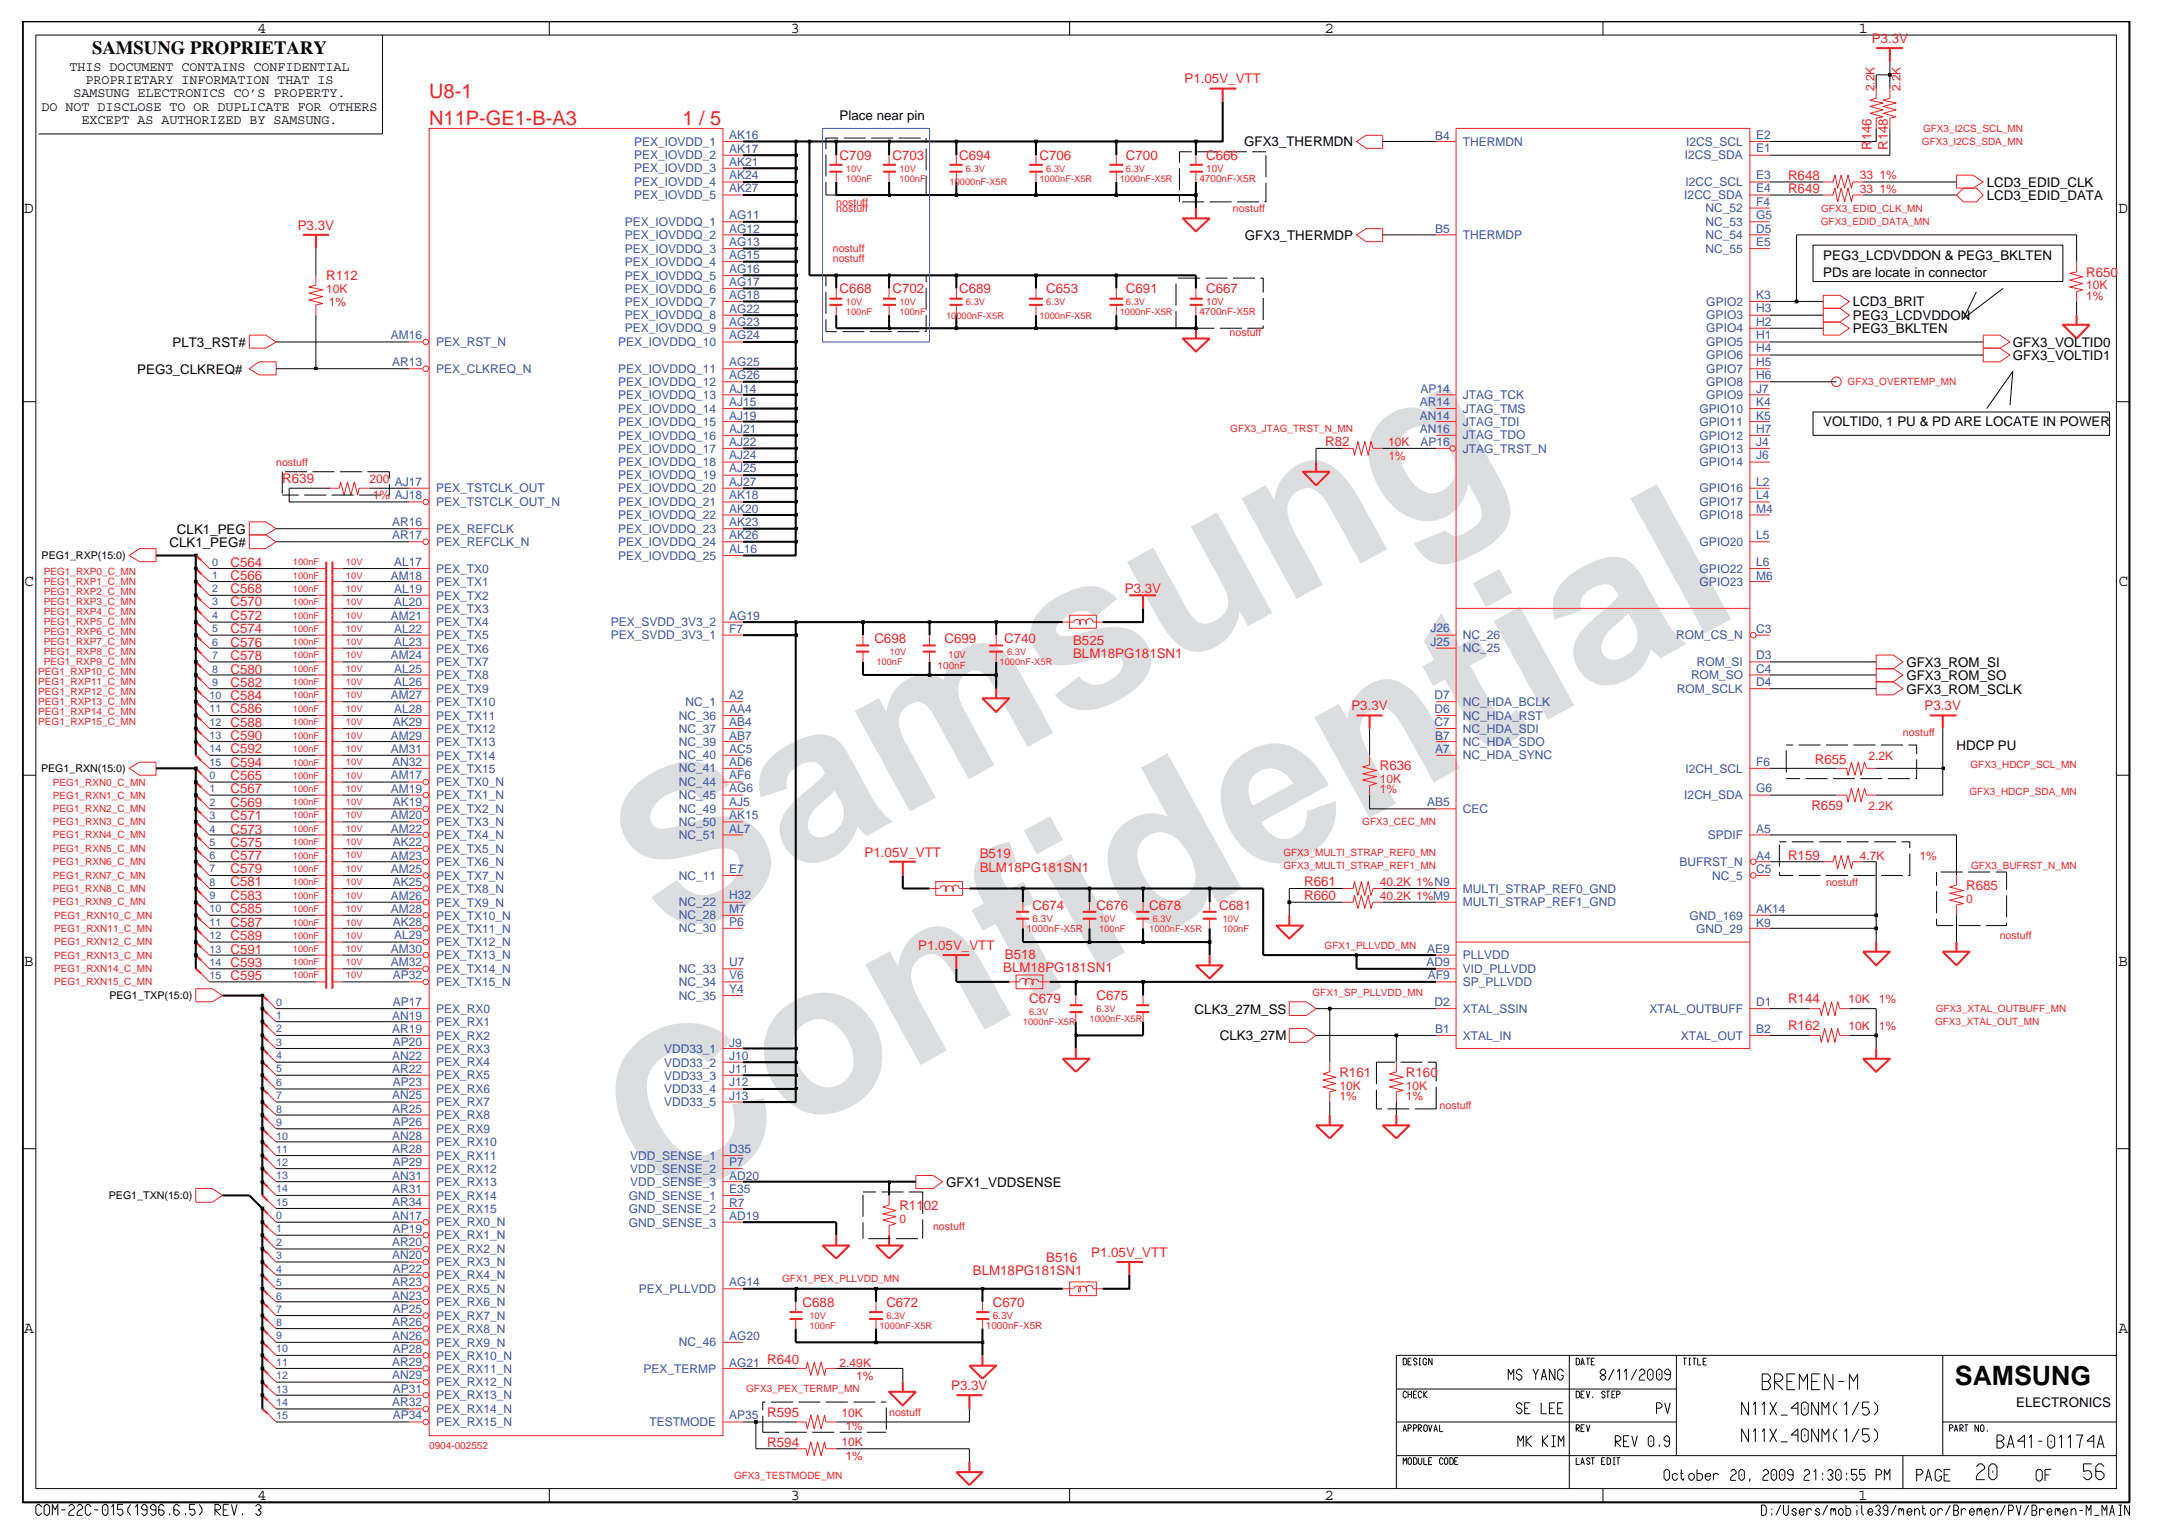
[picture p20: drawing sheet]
<svg xmlns="http://www.w3.org/2000/svg" width="267mm" height="190mm" viewBox="0 0 267 190" stroke-linecap="round" stroke-linejoin="round" font-family="sans-serif">
<defs><g id="words">
<g font-size="26.5" fill="#dcddde">
<text x="82.4" y="116.5" transform="rotate(-29 82.4 116.5)">Samsung</text>
<text x="81.1" y="149.2" transform="rotate(-29 81.1 149.2)">Confidential</text>
</g>
<text font-size="3.3" fill="#040505" x="241.1" y="170.8">SAMSUNG</text>
<g font-size="2.5" fill="#ec2426">
<text x="52.9" y="15.4">N11P-GE1-B-A3</text>
<text x="52.9" y="12.1">U8-1</text>
<text x="84.2" y="15.4">1 / 5</text>
</g>
<text font-size="2.3" fill="#040505" x="11.4" y="6.7">SAMSUNG PROPRIETARY</text>
<g font-size="2" fill="#040505">
<text x="31.8" y="4">4</text>
<text x="97.6" y="4">3</text>
<text x="163.4" y="4">2</text>
<text x="229.2" y="4">1</text>
<text x="3" y="26.2">D</text>
<text x="261.3" y="26.2">D</text>
<text x="3" y="72.3">C</text>
<text x="261.3" y="72.3">C</text>
<text x="3" y="119.2">B</text>
<text x="261.3" y="119.2">B</text>
<text x="3" y="164.4">A</text>
<text x="261.3" y="164.4">A</text>
<text x="31.8" y="185">4</text>
<text x="97.6" y="185">3</text>
<text x="163.4" y="185">2</text>
<text x="229.2" y="185">1</text>
</g>
<g font-size="1.6" fill="#ec2426">
<text x="230.9" y="5.3">P3.3V</text>
<text x="146.1" y="10.3">P1.05V_VTT</text>
<text x="103.6" y="19.7">C709</text>
<text x="110.1" y="19.7">C703</text>
<text x="118.3" y="19.7">C694</text>
<text x="128.2" y="19.7">C706</text>
<text x="138.9" y="19.7">C700</text>
<text x="148.8" y="19.7">C666</text>
<text x="220.5" y="22.2">R648</text>
<text x="220.5" y="23.8">R649</text>
<text x="230.8" y="18.5" transform="rotate(-90 230.8 18.5)">R146</text>
<text x="232.9" y="18.5" transform="rotate(-90 232.9 18.5)">R148</text>
<text x="36.7" y="28.4">P3.3V</text>
<text x="40.2" y="34.6">R112</text>
<text x="257.3" y="34.1">R650</text>
<text x="103.6" y="36.2">C668</text>
<text x="110.1" y="36.2">C702</text>
<text x="118.3" y="36.2">C689</text>
<text x="129.1" y="36.2">C653</text>
<text x="138.9" y="36.2">C691</text>
<text x="148.8" y="36.2">C667</text>
<text x="34.8" y="59.6">R639</text>
<text x="163.5" y="55">R82</text>
<text x="28.4" y="71.6">C566</text>
<text x="28.4" y="69.9">C564</text>
<text x="28.4" y="73.2">C568</text>
<text x="28.4" y="76.5">C572</text>
<text x="28.4" y="74.8">C570</text>
<text x="138.7" y="73.2">P3.3V</text>
<text x="28.4" y="81.4">C578</text>
<text x="28.4" y="83.1">C580</text>
<text x="28.4" y="78.1">C574</text>
<text x="28.4" y="79.8">C576</text>
<text x="107.8" y="79.3">C698</text>
<text x="116.5" y="79.3">C699</text>
<text x="123.9" y="79.3">C740</text>
<text x="132.4" y="79.6">B525</text>
<text x="132.4" y="81.2">BLM18PG181SN1</text>
<text x="28.4" y="86.3">C584</text>
<text x="28.4" y="89.6">C588</text>
<text x="28.4" y="88">C586</text>
<text x="28.4" y="84.7">C582</text>
<text x="166.7" y="87.6">P3.3V</text>
<text x="237.4" y="87.6">P3.3V</text>
<text x="28.4" y="91.3">C590</text>
<text x="28.4" y="92.9">C592</text>
<text x="28.4" y="94.6">C594</text>
<text x="170.2" y="94.9">R636</text>
<text x="223.8" y="94.2">R655</text>
<text x="28.4" y="99.5">C569</text>
<text x="28.4" y="101.1">C571</text>
<text x="28.4" y="96.2">C565</text>
<text x="28.4" y="97.8">C567</text>
<text x="223.4" y="99.9">R659</text>
<text x="28.4" y="102.8">C573</text>
<text x="28.4" y="106.1">C577</text>
<text x="28.4" y="107.7">C579</text>
<text x="28.4" y="104.4">C575</text>
<text x="106.6" y="105.7">P1.05V_VTT</text>
<text x="120.8" y="107.5">BLM18PG181SN1</text>
<text x="120.8" y="105.8">B519</text>
<text x="220.5" y="106.1">R159</text>
<text x="28.4" y="112.6">C585</text>
<text x="28.4" y="109.3">C581</text>
<text x="28.4" y="111">C583</text>
<text x="127.4" y="112.2">C674</text>
<text x="135.2" y="112.2">C676</text>
<text x="141.8" y="112.2">C678</text>
<text x="150.4" y="112.2">C681</text>
<text x="160.9" y="111">R660</text>
<text x="160.9" y="109.3">R661</text>
<text x="242.5" y="109.7">R685</text>
<text x="28.4" y="114.3">C587</text>
<text x="28.4" y="119.2">C593</text>
<text x="28.4" y="117.6">C591</text>
<text x="28.4" y="115.9">C589</text>
<text x="113.3" y="117.2">P1.05V_VTT</text>
<text x="123.7" y="119.9">BLM18PG181SN1</text>
<text x="123.9" y="118.2">B518</text>
<text x="28.4" y="120.8">C595</text>
<text x="126.9" y="123.7">C679</text>
<text x="135.2" y="123.4">C675</text>
<text x="220.5" y="123.7">R144</text>
<text x="220.5" y="127">R162</text>
<text x="165.2" y="132.8">R161</text>
<text x="173.4" y="132.8">R160</text>
<text x="110.9" y="149.2">R1102</text>
<text x="129.1" y="155.6">B516</text>
<text x="134.6" y="155">P1.05V_VTT</text>
<text x="99" y="161.1">C688</text>
<text x="109.3" y="161.1">C672</text>
<text x="120" y="157.2">BLM18PG181SN1</text>
<text x="122.4" y="161.1">C670</text>
<text x="117.3" y="171.5">P3.3V</text>
<text x="94.6" y="174.8">R595</text>
<text x="94.6" y="178.4">R594</text>
</g>
<g font-size="1.6" fill="#040505">
<text x="8.6" y="8.8">THIS DOCUMENT CONTAINS CONFIDENTIAL</text>
<text x="9.1" y="12">SAMSUNG ELECTRONICS CO’S PROPERTY.</text>
<text x="10.5" y="10.4">PROPRIETARY INFORMATION THAT IS</text>
<text x="5.1" y="13.7">DO NOT DISCLOSE TO OR DUPLICATE FOR OTHERS</text>
<text x="10.1" y="15.3">EXCEPT AS AUTHORIZED BY SAMSUNG.</text>
<text x="103.6" y="14.7">Place near pin</text>
<text x="153.5" y="18">GFX3_THERMDN</text>
<text x="245" y="23">LCD3_EDID_CLK</text>
<text x="153.6" y="29.6">GFX3_THERMDP</text>
<text x="245" y="24.6">LCD3_EDID_DATA</text>
<text x="224.9" y="32">PEG3_LCDVDDON &amp; PEG3_BKLTEN</text>
<text x="224.9" y="34.1">PDs are locate in connector</text>
<text x="228.5" y="41.1">PEG3_BKLTEN</text>
<text x="228.5" y="39.5">PEG3_LCDVDDON</text>
<text x="228.5" y="37.8">LCD3_BRIT</text>
<text x="16.9" y="46.1">PEG3_CLKREQ#</text>
<text x="21.3" y="42.8">PLT3_RST#</text>
<text x="248.3" y="44.4">GFX3_VOLTID1</text>
<text x="248.3" y="42.8">GFX3_VOLTID0</text>
<text x="224.9" y="52.6">VOLTID0, 1 PU &amp; PD ARE LOCATE IN POWER</text>
<text x="21.8" y="65.8">CLK1_PEG</text>
<text x="20.9" y="67.4">CLK1_PEG#</text>
<text x="235.1" y="83.8">GFX3_ROM_SO</text>
<text x="235.1" y="82.2">GFX3_ROM_SI</text>
<text x="235.1" y="85.5">GFX3_ROM_SCLK</text>
<text x="241.3" y="92.5">HDCP PU</text>
<text x="147.4" y="125">CLK3_27M_SS</text>
<text x="150.5" y="128.3">CLK3_27M</text>
<text x="116.7" y="146.3">GFX1_VDDSENSE</text>
<text x="248.7" y="173.5">ELECTRONICS</text>
</g>
<g font-size="1.5" fill="#ec2426">
<text x="231.2" y="11.3" transform="rotate(-90 231.2 11.3)">2.2K</text>
<text x="234.4" y="11.3" transform="rotate(-90 234.4 11.3)">2.2K</text>
<text x="229.4" y="23.7">33</text>
<text x="229.4" y="22.1">33</text>
<text x="231.8" y="23.7">1%</text>
<text x="231.8" y="22.1">1%</text>
<text x="257.3" y="35.7">10K</text>
<text x="40.2" y="36.1">10K</text>
<text x="40.6" y="37.7">1%</text>
<text x="257.3" y="37">1%</text>
<text x="45.6" y="59.6">200</text>
<text x="171.2" y="55">10K</text>
<text x="171.3" y="56.7">1%</text>
<text x="46" y="61.6">1% AJ18</text>
<text x="230.5" y="93.7">2.2K</text>
<text x="170.2" y="96.6">10K</text>
<text x="170.2" y="97.7">1%</text>
<text x="230.5" y="99.9">2.2K</text>
<text x="229.4" y="106">4.7K</text>
<text x="236.7" y="106">1%</text>
<text x="170.2" y="109.3">40.2K 1%N9</text>
<text x="170.2" y="111">40.2K 1%M9</text>
<text x="242.5" y="111.4">0</text>
<text x="228" y="123.7">10K</text>
<text x="231.7" y="123.7">1%</text>
<text x="228" y="127">10K</text>
<text x="231.7" y="127">1%</text>
<text x="165.2" y="134.4">10K</text>
<text x="165.2" y="135.6">1%</text>
<text x="173.4" y="135.6">1%</text>
<text x="173.4" y="134.4">10K</text>
<text x="110.9" y="150.8">0</text>
<text x="103.6" y="168.5">2.49K</text>
<text x="105.6" y="170.1">1%</text>
<text x="103.8" y="174.7">10K</text>
<text x="103.8" y="178.3">10K</text>
<text x="104.3" y="176.3">1%</text>
<text x="104.3" y="180">1%</text>
</g>
<g font-size="1.5" fill="#3a53a4">
<text x="78.2" y="18">PEX_IOVDD_1</text>
<text x="89.9" y="17.2">AK16</text>
<text x="177" y="17.2">B4</text>
<text x="180.4" y="18">THERMDN</text>
<text x="208" y="18">I2CS_SCL</text>
<text x="216.6" y="17.2">E2</text>
<text x="78.2" y="19.7">PEX_IOVDD_2</text>
<text x="78.2" y="21.3">PEX_IOVDD_3</text>
<text x="78.2" y="23">PEX_IOVDD_4</text>
<text x="89.9" y="18.8">AK17</text>
<text x="89.9" y="20.4">AK21</text>
<text x="89.9" y="22.1">AK24</text>
<text x="89.9" y="23.7">AK27</text>
<text x="207.8" y="19.7">I2CS_SDA</text>
<text x="207.9" y="23">I2CC_SCL</text>
<text x="216.6" y="18.8">E1</text>
<text x="216.6" y="22.1">E3</text>
<text x="216.6" y="23.7">E4</text>
<text x="77.1" y="27.9">PEX_IOVDDQ_1</text>
<text x="77.1" y="29.5">PEX_IOVDDQ_2</text>
<text x="78.2" y="24.6">PEX_IOVDD_5</text>
<text x="89.9" y="27">AG11</text>
<text x="89.9" y="28.7">AG12</text>
<text x="177" y="28.7">B5</text>
<text x="180.4" y="29.5">THERMDP</text>
<text x="207.8" y="24.6">I2CC_SDA</text>
<text x="210.4" y="27.9">NC_53</text>
<text x="210.4" y="29.5">NC_54</text>
<text x="210.4" y="26.2">NC_52</text>
<text x="216.6" y="27">G5</text>
<text x="216.6" y="28.7">D5</text>
<text x="216.6" y="25.4">F4</text>
<text x="77.1" y="31.2">PEX_IOVDDQ_3</text>
<text x="77.1" y="32.8">PEX_IOVDDQ_4</text>
<text x="77.1" y="34.5">PEX_IOVDDQ_5</text>
<text x="89.9" y="31.9">AG15</text>
<text x="89.9" y="33.6">AG16</text>
<text x="89.9" y="35.2">AG17</text>
<text x="89.9" y="30.3">AG13</text>
<text x="210.4" y="31.2">NC_55</text>
<text x="216.6" y="30.3">E5</text>
<text x="48.2" y="41.8">AM16</text>
<text x="77.1" y="39.4">PEX_IOVDDQ_8</text>
<text x="77.1" y="41">PEX_IOVDDQ_9</text>
<text x="77.1" y="36.1">PEX_IOVDDQ_6</text>
<text x="77.1" y="37.7">PEX_IOVDDQ_7</text>
<text x="89.9" y="36.9">AG18</text>
<text x="89.9" y="41.8">AG24</text>
<text x="89.9" y="38.5">AG22</text>
<text x="89.9" y="40.2">AG23</text>
<text x="210.5" y="39.4">GPIO3</text>
<text x="210.5" y="41">GPIO4</text>
<text x="210.5" y="37.7">GPIO2</text>
<text x="216.6" y="38.5">H3</text>
<text x="216.6" y="40.2">H2</text>
<text x="216.6" y="41.8">H1</text>
<text x="216.6" y="36.9">K3</text>
<text x="48.4" y="45.1">AR13</text>
<text x="53.8" y="46">PEX_CLKREQ_N</text>
<text x="53.8" y="42.7">PEX_RST_N</text>
<text x="76.2" y="42.7">PEX_IOVDDQ_10</text>
<text x="76.2" y="46">PEX_IOVDDQ_11</text>
<text x="76.2" y="47.6">PEX_IOVDDQ_12</text>
<text x="89.9" y="45.1">AG25</text>
<text x="89.9" y="46.7">AG26</text>
<text x="210.5" y="42.7">GPIO5</text>
<text x="210.5" y="44.3">GPIO6</text>
<text x="210.5" y="46">GPIO7</text>
<text x="210.5" y="47.6">GPIO8</text>
<text x="216.6" y="43.4">H4</text>
<text x="216.6" y="45.1">H5</text>
<text x="216.6" y="46.7">H6</text>
<text x="76.2" y="49.2">PEX_IOVDDQ_13</text>
<text x="76.2" y="50.9">PEX_IOVDDQ_14</text>
<text x="76.2" y="52.5">PEX_IOVDDQ_15</text>
<text x="89.9" y="48.4">AJ14</text>
<text x="89.9" y="50">AJ15</text>
<text x="89.9" y="51.7">AJ19</text>
<text x="89.9" y="53.3">AJ21</text>
<text x="175.1" y="51.7">AN14</text>
<text x="175.1" y="53.3">AN16</text>
<text x="175.1" y="50">AR14</text>
<text x="175.2" y="48.4">AP14</text>
<text x="180.4" y="49.2">JTAG_TCK</text>
<text x="180.4" y="52.5">JTAG_TDI</text>
<text x="180.4" y="50.9">JTAG_TMS</text>
<text x="209.6" y="50.9">GPIO10</text>
<text x="209.6" y="52.5">GPIO11</text>
<text x="210.5" y="49.2">GPIO9</text>
<text x="216.6" y="48.4">J7</text>
<text x="216.6" y="50.1">K4</text>
<text x="216.6" y="51.7">K5</text>
<text x="216.6" y="53.4">H7</text>
<text x="48.7" y="60">AJ17</text>
<text x="76.2" y="54.2">PEX_IOVDDQ_16</text>
<text x="76.2" y="55.8">PEX_IOVDDQ_17</text>
<text x="76.2" y="57.5">PEX_IOVDDQ_18</text>
<text x="76.2" y="59.1">PEX_IOVDDQ_19</text>
<text x="89.9" y="55">AJ22</text>
<text x="89.9" y="56.7">AJ24</text>
<text x="89.9" y="58.3">AJ25</text>
<text x="89.9" y="60">AJ27</text>
<text x="175.2" y="55">AP16</text>
<text x="180.4" y="54.2">JTAG_TDO</text>
<text x="180.4" y="55.8">JTAG_TRST_N</text>
<text x="209.6" y="54.2">GPIO12</text>
<text x="209.6" y="55.8">GPIO13</text>
<text x="209.6" y="57.5">GPIO14</text>
<text x="216.6" y="55">J4</text>
<text x="216.6" y="56.7">J6</text>
<text x="216.6" y="60">L2</text>
<text x="48.4" y="64.9">AR16</text>
<text x="53.8" y="65.7">PEX_REFCLK</text>
<text x="53.8" y="60.7">PEX_TSTCLK_OUT</text>
<text x="53.8" y="62.4">PEX_TSTCLK_OUT_N</text>
<text x="76.2" y="60.7">PEX_IOVDDQ_20</text>
<text x="76.2" y="62.4">PEX_IOVDDQ_21</text>
<text x="76.2" y="64">PEX_IOVDDQ_22</text>
<text x="76.2" y="65.7">PEX_IOVDDQ_23</text>
<text x="89.9" y="61.6">AK18</text>
<text x="89.9" y="63.3">AK20</text>
<text x="89.9" y="64.9">AK23</text>
<text x="209.6" y="60.7">GPIO16</text>
<text x="209.6" y="62.4">GPIO17</text>
<text x="209.6" y="64">GPIO18</text>
<text x="216.6" y="61.6">L4</text>
<text x="216.6" y="63.3">M4</text>
<text x="48.2" y="71.5">AM18</text>
<text x="48.4" y="66.5">AR17</text>
<text x="48.6" y="69.8">AL17</text>
<text x="53.8" y="67.3">PEX_REFCLK_N</text>
<text x="53.8" y="70.6">PEX_TX0</text>
<text x="76.2" y="69">PEX_IOVDDQ_25</text>
<text x="76.2" y="67.3">PEX_IOVDDQ_24</text>
<text x="89.9" y="66.5">AK26</text>
<text x="89.9" y="68.2">AL16</text>
<text x="209.6" y="67.3">GPIO20</text>
<text x="209.6" y="70.6">GPIO22</text>
<text x="216.6" y="66.5">L5</text>
<text x="216.6" y="69.8">L6</text>
<text x="216.6" y="71.5">M6</text>
<text x="48.2" y="76.4">AM21</text>
<text x="48.6" y="73.1">AL19</text>
<text x="48.6" y="74.7">AL20</text>
<text x="53.8" y="72.2">PEX_TX1</text>
<text x="53.8" y="73.9">PEX_TX2</text>
<text x="53.8" y="75.6">PEX_TX3</text>
<text x="53.8" y="77.2">PEX_TX4</text>
<text x="75.3" y="77.2">PEX_SVDD_3V3_2</text>
<text x="89.9" y="76.4">AG19</text>
<text x="176.4" y="78">J26</text>
<text x="209.6" y="72.2">GPIO23</text>
<text x="48.2" y="81.3">AM24</text>
<text x="48.6" y="83">AL25</text>
<text x="48.6" y="78">AL22</text>
<text x="48.6" y="79.7">AL23</text>
<text x="53.8" y="83.8">PEX_TX8</text>
<text x="53.8" y="78.9">PEX_TX5</text>
<text x="53.8" y="80.5">PEX_TX6</text>
<text x="53.8" y="82.2">PEX_TX7</text>
<text x="75.3" y="78.9">PEX_SVDD_3V3_1</text>
<text x="89.9" y="78">F7</text>
<text x="176.4" y="79.7">J25</text>
<text x="180.4" y="80.4">NC_25</text>
<text x="180.4" y="78.8">NC_26</text>
<text x="206.8" y="78.9">ROM_CS_N</text>
<text x="208.6" y="83.8">ROM_SO</text>
<text x="209.3" y="82.2">ROM_SI</text>
<text x="216.6" y="78">C3</text>
<text x="216.6" y="81.3">D3</text>
<text x="216.6" y="83">C4</text>
<text x="48.2" y="86.2">AM27</text>
<text x="48.5" y="89.5">AK29</text>
<text x="48.6" y="84.6">AL26</text>
<text x="48.6" y="87.9">AL28</text>
<text x="53.8" y="85.5">PEX_TX9</text>
<text x="53.8" y="87.1">PEX_TX10</text>
<text x="53.8" y="88.8">PEX_TX11</text>
<text x="83.7" y="88.7">NC_36</text>
<text x="84.5" y="87">NC_1</text>
<text x="89.9" y="87.9">AA4</text>
<text x="89.9" y="89.5">AB4</text>
<text x="89.9" y="86.2">A2</text>
<text x="176.9" y="86.2">D7</text>
<text x="176.9" y="87.9">D6</text>
<text x="176.9" y="89.5">C7</text>
<text x="180.4" y="87">NC_HDA_BCLK</text>
<text x="180.4" y="88.7">NC_HDA_RST</text>
<text x="206.8" y="85.5">ROM_SCLK</text>
<text x="216.6" y="84.6">D4</text>
<text x="48.2" y="91.2">AM29</text>
<text x="48.2" y="92.8">AM31</text>
<text x="48.4" y="94.5">AN32</text>
<text x="53.8" y="90.4">PEX_TX12</text>
<text x="53.8" y="92">PEX_TX13</text>
<text x="53.8" y="93.7">PEX_TX14</text>
<text x="53.8" y="95.3">PEX_TX15</text>
<text x="83.7" y="90.3">NC_37</text>
<text x="83.7" y="92">NC_39</text>
<text x="83.7" y="93.7">NC_40</text>
<text x="83.7" y="95.3">NC_41</text>
<text x="89.9" y="91.2">AB7</text>
<text x="89.9" y="92.8">AC5</text>
<text x="89.9" y="94.5">AD6</text>
<text x="177" y="91.2">B7</text>
<text x="177" y="92.8">A7</text>
<text x="180.4" y="90.3">NC_HDA_SDI</text>
<text x="180.4" y="92">NC_HDA_SDO</text>
<text x="180.4" y="93.7">NC_HDA_SYNC</text>
<text x="207.9" y="95.3">I2CH_SCL</text>
<text x="216.6" y="94.5">F6</text>
<text x="48.2" y="96.1">AM17</text>
<text x="48.2" y="101">AM20</text>
<text x="48.2" y="97.7">AM19</text>
<text x="48.5" y="99.4">AK19</text>
<text x="53.8" y="97">PEX_TX0_N</text>
<text x="53.8" y="100.3">PEX_TX2_N</text>
<text x="53.8" y="101.9">PEX_TX3_N</text>
<text x="53.8" y="98.6">PEX_TX1_N</text>
<text x="83.7" y="97">NC_44</text>
<text x="83.7" y="98.6">NC_45</text>
<text x="83.7" y="100.3">NC_49</text>
<text x="83.7" y="101.9">NC_50</text>
<text x="89.9" y="96.1">AF6</text>
<text x="89.9" y="97.7">AG6</text>
<text x="89.9" y="99.4">AJ5</text>
<text x="89.9" y="101">AK15</text>
<text x="176" y="99.4">AB5</text>
<text x="180.4" y="100.3">CEC</text>
<text x="207.8" y="98.6">I2CH_SDA</text>
<text x="216.6" y="97.7">G6</text>
<text x="48.2" y="107.6">AM25</text>
<text x="48.2" y="102.7">AM22</text>
<text x="48.2" y="106">AM23</text>
<text x="48.5" y="104.3">AK22</text>
<text x="53.8" y="103.5">PEX_TX4_N</text>
<text x="53.8" y="105.2">PEX_TX5_N</text>
<text x="53.8" y="106.8">PEX_TX6_N</text>
<text x="83.7" y="103.5">NC_51</text>
<text x="89.9" y="107.6">E7</text>
<text x="89.9" y="102.7">AL7</text>
<text x="207.2" y="106.8">BUFRST_N</text>
<text x="210.6" y="103.5">SPDIF</text>
<text x="216.6" y="106">A4</text>
<text x="216.6" y="107.6">C5</text>
<text x="216.6" y="102.7">A5</text>
<text x="48.2" y="110.9">AM26</text>
<text x="48.2" y="112.5">AM28</text>
<text x="48.5" y="109.3">AK25</text>
<text x="53.8" y="111.8">PEX_TX9_N</text>
<text x="53.8" y="110.1">PEX_TX8_N</text>
<text x="53.8" y="113.4">PEX_TX10_N</text>
<text x="53.8" y="108.5">PEX_TX7_N</text>
<text x="83.7" y="111.8">NC_22</text>
<text x="83.7" y="113.4">NC_28</text>
<text x="83.7" y="108.5">NC_11</text>
<text x="89.9" y="110.9">H32</text>
<text x="89.9" y="112.5">M7</text>
<text x="180.4" y="110.1">MULTI_STRAP_REF0_GND</text>
<text x="180.4" y="111.8">MULTI_STRAP_REF1_GND</text>
<text x="208.4" y="113.4">GND_169</text>
<text x="211.2" y="108.5">NC_5</text>
<text x="216.6" y="112.6">AK14</text>
<text x="48.2" y="117.5">AM30</text>
<text x="48.2" y="119.2">AM32</text>
<text x="48.5" y="114.2">AK28</text>
<text x="48.6" y="115.8">AL29</text>
<text x="53.8" y="115">PEX_TX11_N</text>
<text x="53.8" y="116.7">PEX_TX12_N</text>
<text x="53.8" y="118.3">PEX_TX13_N</text>
<text x="53.8" y="120">PEX_TX14_N</text>
<text x="83.7" y="115">NC_30</text>
<text x="83.7" y="120">NC_33</text>
<text x="89.9" y="114.2">P6</text>
<text x="89.9" y="119.1">U7</text>
<text x="176" y="119.2">AD9</text>
<text x="176" y="117.5">AE9</text>
<text x="180.4" y="118.3">PLLVDD</text>
<text x="209.2" y="115">GND_29</text>
<text x="216.6" y="114.3">K9</text>
<text x="48.4" y="125.7">AN19</text>
<text x="48.5" y="124.1">AP17</text>
<text x="48.5" y="120.8">AP32</text>
<text x="53.8" y="124.9">PEX_RX0</text>
<text x="53.8" y="121.6">PEX_TX15_N</text>
<text x="83.7" y="121.6">NC_34</text>
<text x="83.7" y="123.3">NC_35</text>
<text x="89.9" y="120.7">V6</text>
<text x="89.9" y="122.4">Y4</text>
<text x="176.1" y="120.8">AF9</text>
<text x="176.9" y="124.1">D2</text>
<text x="180.4" y="120">VID_PLLVDD</text>
<text x="180.4" y="124.9">XTAL_SSIN</text>
<text x="180.4" y="121.6">SP_PLLVDD</text>
<text x="203.5" y="124.9">XTAL_OUTBUFF</text>
<text x="216.6" y="124.1">D1</text>
<text x="48.4" y="130.7">AN22</text>
<text x="48.4" y="127.4">AR19</text>
<text x="48.5" y="129">AP20</text>
<text x="53.8" y="131.5">PEX_RX4</text>
<text x="53.8" y="126.5">PEX_RX1</text>
<text x="53.8" y="128.2">PEX_RX2</text>
<text x="53.8" y="129.8">PEX_RX3</text>
<text x="81.9" y="129.8">VDD33_1</text>
<text x="81.9" y="131.5">VDD33_2</text>
<text x="89.9" y="129.1">J9</text>
<text x="89.9" y="130.7">J10</text>
<text x="177" y="127.4">B1</text>
<text x="180.4" y="128.2">XTAL_IN</text>
<text x="207.3" y="128.2">XTAL_OUT</text>
<text x="216.6" y="127.4">B2</text>
<text x="48.4" y="132.3">AR22</text>
<text x="48.4" y="135.6">AN25</text>
<text x="48.4" y="137.3">AR25</text>
<text x="48.5" y="134">AP23</text>
<text x="53.8" y="133.1">PEX_RX5</text>
<text x="53.8" y="134.8">PEX_RX6</text>
<text x="53.8" y="136.4">PEX_RX7</text>
<text x="81.9" y="133.1">VDD33_3</text>
<text x="81.9" y="134.8">VDD33_4</text>
<text x="81.9" y="136.4">VDD33_5</text>
<text x="89.9" y="132.3">J11</text>
<text x="89.9" y="134">J12</text>
<text x="89.9" y="135.6">J13</text>
<text x="48.4" y="140.6">AN28</text>
<text x="48.4" y="142.2">AR28</text>
<text x="48.5" y="138.9">AP26</text>
<text x="48.5" y="143.8">AP29</text>
<text x="53.8" y="141.3">PEX_RX10</text>
<text x="53.8" y="138">PEX_RX8</text>
<text x="53.8" y="139.7">PEX_RX9</text>
<text x="53.8" y="143">PEX_RX11</text>
<text x="77.7" y="143">VDD_SENSE_1</text>
<text x="89.9" y="142.2">D35</text>
<text x="89.9" y="143.8">P7</text>
<text x="48.4" y="147.1">AR31</text>
<text x="48.4" y="148.8">AR34</text>
<text x="48.4" y="145.5">AN31</text>
<text x="53.8" y="147.9">PEX_RX14</text>
<text x="53.8" y="149.5">PEX_RX15</text>
<text x="53.8" y="144.6">PEX_RX12</text>
<text x="53.8" y="146.2">PEX_RX13</text>
<text x="77.6" y="147.9">GND_SENSE_1</text>
<text x="77.6" y="149.6">GND_SENSE_2</text>
<text x="77.7" y="144.6">VDD_SENSE_2</text>
<text x="77.7" y="146.3">VDD_SENSE_3</text>
<text x="89.9" y="145.5">AD20</text>
<text x="89.9" y="147.1">E35</text>
<text x="89.9" y="148.8">R7</text>
<text x="48.4" y="155.3">AN20</text>
<text x="48.4" y="150.4">AN17</text>
<text x="48.4" y="153.7">AR20</text>
<text x="48.5" y="152">AP19</text>
<text x="53.8" y="151.2">PEX_RX0_N</text>
<text x="53.8" y="152.8">PEX_RX1_N</text>
<text x="53.8" y="154.5">PEX_RX2_N</text>
<text x="77.6" y="151.2">GND_SENSE_3</text>
<text x="89.9" y="150.4">AD19</text>
<text x="48.4" y="158.6">AR23</text>
<text x="48.4" y="160.3">AN23</text>
<text x="48.5" y="157">AP22</text>
<text x="48.5" y="161.9">AP25</text>
<text x="53.8" y="157.8">PEX_RX4_N</text>
<text x="53.8" y="159.4">PEX_RX5_N</text>
<text x="53.8" y="161.1">PEX_RX6_N</text>
<text x="53.8" y="156.1">PEX_RX3_N</text>
<text x="78.8" y="159.4">PEX_PLLVDD</text>
<text x="89.9" y="158.6">AG14</text>
<text x="48.4" y="163.5">AR26</text>
<text x="48.4" y="165.2">AN26</text>
<text x="48.5" y="166.8">AP28</text>
<text x="53.8" y="162.7">PEX_RX7_N</text>
<text x="53.8" y="164.4">PEX_RX8_N</text>
<text x="53.8" y="166">PEX_RX9_N</text>
<text x="53.8" y="167.7">PEX_RX10_N</text>
<text x="83.7" y="166">NC_46</text>
<text x="89.9" y="165.2">AG20</text>
<text x="48.4" y="173.4">AR32</text>
<text x="48.4" y="168.5">AR29</text>
<text x="48.4" y="170.1">AN29</text>
<text x="48.5" y="171.8">AP31</text>
<text x="53.8" y="172.6">PEX_RX13_N</text>
<text x="53.8" y="169.3">PEX_RX11_N</text>
<text x="53.8" y="171">PEX_RX12_N</text>
<text x="79.4" y="169.3">PEX_TERMP</text>
<text x="89.9" y="168.5">AG21 R640</text>
<text x="48.5" y="175">AP34</text>
<text x="53.8" y="174.3">PEX_RX14_N</text>
<text x="53.8" y="175.9">PEX_RX15_N</text>
<text x="80.1" y="175.9">TESTMODE</text>
<text x="89.9" y="175">AP35</text>
</g>
<g font-size="1.3" fill="#ec2426">
<text x="103.1" y="26.1">nostuff</text>
<text x="103.1" y="25.4">nostuff</text>
<text x="152.1" y="26.1">nostuff</text>
<text x="102.7" y="31.1">nostuff</text>
<text x="102.7" y="32.3">nostuff</text>
<text x="151.7" y="41.4">nostuff</text>
<text x="34.1" y="57.5">nostuff</text>
<text x="234.7" y="90.7">nostuff</text>
<text x="225.2" y="109.2">nostuff</text>
<text x="246.7" y="115.8">nostuff</text>
<text x="177.6" y="136.8">nostuff</text>
<text x="115.1" y="151.6">nostuff</text>
<text x="109.7" y="174.6">nostuff</text>
</g>
<g font-size="1.3" fill="#040505">
<text x="5.1" y="69">PEG1_RXP(15:0)</text>
<text x="5.1" y="95.2">PEG1_RXN(15:0)</text>
<text x="13.5" y="123.3">PEG1_TXP(15:0)</text>
<text x="13.4" y="147.9">PEG1_TXN(15:0)</text>
</g>
<g font-size="1.3" fill="#3a53a4">
<text x="26.2" y="69.7">0</text>
<text x="26.2" y="71.4">1</text>
<text x="26.2" y="73">2</text>
<text x="26.2" y="74.7">3</text>
<text x="26.2" y="78">5</text>
<text x="26.2" y="76.3">4</text>
<text x="26.2" y="82.9">8</text>
<text x="26.2" y="79.6">6</text>
<text x="26.2" y="81.3">7</text>
<text x="25.8" y="86.2">10</text>
<text x="25.8" y="89.5">12</text>
<text x="25.8" y="87.9">11</text>
<text x="26.2" y="84.6">9</text>
<text x="25.8" y="91.2">13</text>
<text x="25.8" y="94.5">15</text>
<text x="25.8" y="92.8">14</text>
<text x="25.8" y="101">3</text>
<text x="25.8" y="96.1">0</text>
<text x="25.8" y="99.4">2</text>
<text x="25.8" y="97.7">1</text>
<text x="25.8" y="107.6">7</text>
<text x="25.8" y="106">6</text>
<text x="25.8" y="104.3">5</text>
<text x="25.8" y="102.7">4</text>
<text x="25.8" y="110.9">9</text>
<text x="25.8" y="112.5">10</text>
<text x="25.8" y="109.2">8</text>
<text x="25.8" y="115.8">12</text>
<text x="25.8" y="119.1">14</text>
<text x="25.8" y="114.2">11</text>
<text x="25.8" y="117.5">13</text>
<text x="25.8" y="120.7">15</text>
<text x="34.1" y="125.7">1</text>
<text x="34.1" y="124">0</text>
<text x="34.1" y="129">3</text>
<text x="34.1" y="127.3">2</text>
<text x="34.1" y="130.6">4</text>
<text x="34.1" y="132.2">5</text>
<text x="34.1" y="137.2">8</text>
<text x="34.1" y="133.9">6</text>
<text x="34.1" y="135.5">7</text>
<text x="34.1" y="138.8">9</text>
<text x="34.1" y="142.1">11</text>
<text x="34.1" y="143.7">12</text>
<text x="34.1" y="140.5">10</text>
<text x="34.1" y="148.7">15</text>
<text x="34.1" y="145.4">13</text>
<text x="34.1" y="147">14</text>
<text x="34.1" y="155.3">3</text>
<text x="34.1" y="152">1</text>
<text x="34.1" y="150.3">0</text>
<text x="34.1" y="153.6">2</text>
<text x="34.1" y="161.9">7</text>
<text x="34.1" y="158.6">5</text>
<text x="34.1" y="156.9">4</text>
<text x="34.1" y="160.3">6</text>
<text x="34.1" y="163.5">8</text>
<text x="34.1" y="166.8">10</text>
<text x="34.1" y="165.2">9</text>
<text x="34.1" y="173.4">14</text>
<text x="34.1" y="170.1">12</text>
<text x="34.1" y="168.5">11</text>
<text x="34.1" y="171.8">13</text>
<text x="34.1" y="175">15</text>
</g>
<g font-size="1.2" fill="#ec2426">
<text x="237.1" y="17.9">GFX3_I2CS_SDA_MN</text>
<text x="237.2" y="16.3">GFX3_I2CS_SCL_MN</text>
<text x="104.3" y="22.4">100nF</text>
<text x="104.3" y="21.2">10V</text>
<text x="110.9" y="21.2">10V</text>
<text x="110.9" y="22.4">100nF</text>
<text x="117.1" y="22.9">10000nF-X5R</text>
<text x="119.1" y="21.2">6.3V</text>
<text x="128.2" y="22.4">1000nF-X5R</text>
<text x="129.1" y="21.2">6.3V</text>
<text x="138.1" y="22.4">1000nF-X5R</text>
<text x="138.9" y="21.2">6.3V</text>
<text x="147.9" y="22.5">4700nF-X5R</text>
<text x="148.8" y="21.2">10V</text>
<text x="224.6" y="27.8">GFX3_EDID_DATA_MN</text>
<text x="224.6" y="26.1">GFX3_EDID_CLK_MN</text>
<text x="104.3" y="38.9">100nF</text>
<text x="104.3" y="37.6">10V</text>
<text x="110.9" y="38.9">100nF</text>
<text x="110.9" y="37.6">10V</text>
<text x="116.7" y="39.3">10000nF-X5R</text>
<text x="119.1" y="37.6">6.3V</text>
<text x="128.2" y="39.3">1000nF-X5R</text>
<text x="129.1" y="37.6">6.3V</text>
<text x="138.1" y="38.9">1000nF-X5R</text>
<text x="138.9" y="37.6">6.3V</text>
<text x="147.9" y="38.9">4700nF-X5R</text>
<text x="148.8" y="37.6">10V</text>
<text x="227.9" y="47.5">GFX3_OVERTEMP_MN</text>
<text x="151.8" y="53.3">GFX3_JTAG_TRST_N_MN</text>
<text x="5.4" y="71">PEG1_RXP0_C_MN</text>
<text x="36.1" y="71.4">100nF</text>
<text x="36.1" y="69.7">100nF</text>
<text x="42.7" y="71.4">10V</text>
<text x="42.7" y="69.7">10V</text>
<text x="5.4" y="77.1">PEG1_RXP5_C_MN</text>
<text x="5.4" y="75.9">PEG1_RXP4_C_MN</text>
<text x="5.4" y="74.6">PEG1_RXP3_C_MN</text>
<text x="5.4" y="73.4">PEG1_RXP2_C_MN</text>
<text x="5.4" y="72.1">PEG1_RXP1_C_MN</text>
<text x="36.1" y="77.9">100nF</text>
<text x="36.1" y="73">100nF</text>
<text x="36.1" y="76.3">100nF</text>
<text x="36.1" y="74.6">100nF</text>
<text x="42.7" y="77.9">10V</text>
<text x="42.7" y="73">10V</text>
<text x="42.7" y="76.3">10V</text>
<text x="42.7" y="74.6">10V</text>
<text x="4.7" y="83.2">PEG1_RXP10_C_MN</text>
<text x="5.4" y="82">PEG1_RXP9_C_MN</text>
<text x="5.4" y="80.8">PEG1_RXP8_C_MN</text>
<text x="5.4" y="79.6">PEG1_RXP7_C_MN</text>
<text x="5.4" y="78.3">PEG1_RXP6_C_MN</text>
<text x="36.1" y="82.9">100nF</text>
<text x="36.1" y="79.6">100nF</text>
<text x="36.1" y="81.2">100nF</text>
<text x="42.7" y="81.2">10V</text>
<text x="42.7" y="82.8">10V</text>
<text x="42.7" y="79.6">10V</text>
<text x="108.1" y="82">100nF</text>
<text x="109.7" y="80.8">10V</text>
<text x="115.6" y="82.5">100nF</text>
<text x="117" y="81.2">10V</text>
<text x="123.3" y="82">1000nF-X5R</text>
<text x="124.2" y="80.8">6.3V</text>
<text x="4.7" y="89.4">PEG1_RXP15_C_MN</text>
<text x="4.7" y="88.2">PEG1_RXP14_C_MN</text>
<text x="4.7" y="87">PEG1_RXP13_C_MN</text>
<text x="4.7" y="85.7">PEG1_RXP12_C_MN</text>
<text x="4.7" y="84.5">PEG1_RXP11_C_MN</text>
<text x="36.1" y="89.4">100nF</text>
<text x="36.1" y="87.8">100nF</text>
<text x="36.1" y="84.5">100nF</text>
<text x="36.1" y="86.1">100nF</text>
<text x="42.7" y="86.1">10V</text>
<text x="42.7" y="89.4">10V</text>
<text x="42.7" y="84.5">10V</text>
<text x="42.7" y="87.8">10V</text>
<text x="36.1" y="91.1">100nF</text>
<text x="36.1" y="92.7">100nF</text>
<text x="36.1" y="94.4">100nF</text>
<text x="42.7" y="91.1">10V</text>
<text x="42.7" y="94.3">10V</text>
<text x="42.7" y="92.7">10V</text>
<text x="243" y="94.7">GFX3_HDCP_SCL_MN</text>
<text x="6.5" y="101.8">PEG1_RXN3_C_MN</text>
<text x="6.5" y="100.1">PEG1_RXN2_C_MN</text>
<text x="6.5" y="98.5">PEG1_RXN1_C_MN</text>
<text x="6.5" y="96.9">PEG1_RXN0_C_MN</text>
<text x="36.1" y="99.3">100nF</text>
<text x="36.1" y="100.9">100nF</text>
<text x="36.1" y="96">100nF</text>
<text x="36.1" y="97.6">100nF</text>
<text x="42.7" y="99.3">10V</text>
<text x="42.7" y="100.9">10V</text>
<text x="42.7" y="96">10V</text>
<text x="42.7" y="97.6">10V</text>
<text x="168" y="101.8">GFX3_CEC_MN</text>
<text x="242.9" y="98">GFX3_HDCP_SDA_MN</text>
<text x="6.5" y="106.7">PEG1_RXN6_C_MN</text>
<text x="6.5" y="105.1">PEG1_RXN5_C_MN</text>
<text x="6.5" y="103.4">PEG1_RXN4_C_MN</text>
<text x="36.1" y="102.6">100nF</text>
<text x="36.1" y="105.9">100nF</text>
<text x="36.1" y="107.5">100nF</text>
<text x="36.1" y="104.2">100nF</text>
<text x="42.7" y="102.6">10V</text>
<text x="42.7" y="105.8">10V</text>
<text x="42.7" y="107.5">10V</text>
<text x="42.7" y="104.2">10V</text>
<text x="158.3" y="107.1">GFX3_MULTI_STRAP_REF1_MN</text>
<text x="158.3" y="105.5">GFX3_MULTI_STRAP_REF0_MN</text>
<text x="243.1" y="107.1">GFX3_BUFRST_N_MN</text>
<text x="6.5" y="111.6">PEG1_RXN9_C_MN</text>
<text x="6.5" y="110">PEG1_RXN8_C_MN</text>
<text x="6.5" y="108.4">PEG1_RXN7_C_MN</text>
<text x="6.7" y="113.3">PEG1_RXN10_C_MN</text>
<text x="36.1" y="112.4">100nF</text>
<text x="36.1" y="109.1">100nF</text>
<text x="36.1" y="110.8">100nF</text>
<text x="42.7" y="112.4">10V</text>
<text x="42.7" y="109.1">10V</text>
<text x="42.7" y="110.8">10V</text>
<text x="127.4" y="113.7">6.3V</text>
<text x="135.6" y="113.7">10V</text>
<text x="142.2" y="113.7">6.3V</text>
<text x="150.8" y="113.7">10V</text>
<text x="6.7" y="119.9">PEG1_RXN14_C_MN</text>
<text x="6.7" y="118.2">PEG1_RXN13_C_MN</text>
<text x="6.7" y="116.6">PEG1_RXN12_C_MN</text>
<text x="6.7" y="114.9">PEG1_RXN11_C_MN</text>
<text x="36.1" y="114.1">100nF</text>
<text x="36.1" y="119">100nF</text>
<text x="36.1" y="117.4">100nF</text>
<text x="36.1" y="115.7">100nF</text>
<text x="42.7" y="114.1">10V</text>
<text x="42.7" y="119">10V</text>
<text x="42.7" y="117.4">10V</text>
<text x="42.7" y="115.7">10V</text>
<text x="126.6" y="114.9">1000nF-X5R</text>
<text x="135.6" y="114.9">100nF</text>
<text x="141.8" y="114.9">1000nF-X5R</text>
<text x="150.8" y="114.9">100nF</text>
<text x="163.4" y="117">GFX1_PLLVDD_MN</text>
<text x="6.7" y="121.5">PEG1_RXN15_C_MN</text>
<text x="36.1" y="120.7">100nF</text>
<text x="42.7" y="120.7">10V</text>
<text x="126.9" y="125.2">6.3V</text>
<text x="135.2" y="124.8">6.3V</text>
<text x="161.9" y="122.8">GFX1_SP_PLLVDD_MN</text>
<text x="238.8" y="124.8">GFX3_XTAL_OUTBUFF_MN</text>
<text x="126.2" y="126.4">1000nF-X5R</text>
<text x="134.4" y="126.1">1000nF-X5R</text>
<text x="238.7" y="126.4">GFX3_XTAL_OUT_MN</text>
<text x="96.5" y="158.1">GFX1_PEX_PLLVDD_MN</text>
<text x="99.8" y="163.8">100nF</text>
<text x="99.8" y="162.6">10V</text>
<text x="108.5" y="163.8">1000nF-X5R</text>
<text x="109.3" y="162.6">6.3V</text>
<text x="121.6" y="163.9">1000nF-X5R</text>
<text x="122.4" y="162.6">6.3V</text>
<text x="92" y="171.6">GFX3_PEX_TERMP_MN</text>
<text x="52.9" y="178.7">0904-002552</text>
<text x="90.5" y="182.4">GFX3_TESTMODE_MN</text>
</g>
</g></defs>
<g fill="none" stroke="#ec2426" stroke-width=".25">
<path d="M149.2 10.9h3.3M150.8 10.9v1.6M231.4 5.9h3.3M233.1 5.9v1.7M37.4 29h3.2M39 29v1.7M102.3 37.6h1.6M102.3 20.3h1.6M102.3 36.8h1.6M102.3 21.2h1.6M108.9 37.6h1.6M108.9 20.3h1.6"/>
<path d="M108.9 36.8h1.6M108.9 21.2h1.6M117.1 37.6h1.6M117.1 21.2h1.6M117.1 36.8h1.6M117.1 20.3h1.6M126.9 37.6h1.7M126.9 21.2h1.7M126.9 36.8h1.7M126.9 20.3h1.7M136.8 37.6h1.7M136.8 21.2h1.7"/>
<path d="M136.8 36.8h1.7M136.8 20.3h1.7M145.9 26.9h3.3l-1.7 1.6zM146.7 37.6h1.7M146.7 21.2h1.7M146.7 36.8h1.7M146.7 20.3h1.7M147.5 25.7v1.2M256.1 38.9v1.2M145.9 41.7h3.3l-1.7 1.7zM147.5 40.5v1.2M160.7 58.2h3.3l-1.7 1.7z"/>
<path d="M162.3 57v1.2M254.4 40.1h3.3l-1.6 1.6zM24.1 71.7l.7 .7M24.1 73.4l.7 .7M24.1 70.1l.7 .7M24.1 75l.7 .7M24.1 79.9l.7 .7M24.1 78.3l.7 .7M24.1 68.5l.7 .6M24.1 76.7l.7 .6M40.2 69.3v52.6M41 69.3v52.6"/>
<path d="M105.6 79.6h1.6M113.8 79.6h1.6M122 79.6h1.7M139.3 73.4h3.3M141 73.4v1.6M24.1 84.9l.7 .7M24.1 99.7l.7 .6M24.1 88.2l.7 .6M24.1 83.2l.7 .7M24.1 89.8l.7 .7M24.1 96.4l.7 .7M24.1 98l.7 .7"/>
<path d="M24.1 93.1l.7 .7M24.1 86.5l.7 .7M24.1 81.6l.7 .7M24.1 91.4l.7 .7M24.1 94.7l.7 .7M105.6 80.4h1.6M113.8 80.4h1.6M121.2 86.1h3.3l-1.6 1.7zM122 80.4h1.7M122.9 84.9v1.2M167.3 88.2h3.2M168.9 88.2v1.6"/>
<path d="M238 88.2h3.3M239.6 88.2v1.6M24.1 117.8l.7 .7M24.1 114.5l.7 .7M24.1 111.3l.7 .5M24.1 116.2l.7 .6M24.1 106.3l.7 .6M24.1 103l.7 .6M24.1 112.9l.7 .6M24.1 108l.7 .5M24.1 104.7l.7 .6M24.1 119.5l.7 .6"/>
<path d="M24.1 101.4l.7 .6M24.1 109.6l.7 .6M109.7 106.3h3.3M111.4 106.3v1.7M116.3 117.8h3.3M118 117.8v1.7M125.3 113.3h1.6M125.3 112.4h1.6M133.5 113.3h1.7M133.5 112.4h1.7M140.1 112.4h1.7M140.1 113.3h1.7"/>
<path d="M147.5 119h3.3l-1.6 1.7zM148.4 112.4h1.6M148.4 113.3h1.6M149.2 117.8v1.2M157.4 114.1h3.3l-1.7 1.6zM159 112.9v1.2M229.8 117.4h3.3l-1.7 1.6zM231.4 116.2v1.2M239.6 117.4h3.3l-1.6 1.6zM241.3 116.2v1.2M32.4 131l.6 .6M32.4 137.5l.6 .7"/>
<path d="M32.4 134.3l.6 .6M32.4 132.6l.6 .7M32.4 122.8l.6 .6M32.4 135.9l.6 .7M32.4 139.2l.6 .7M32.4 127.7l.6 .7M32.4 126l.6 .7M32.4 124.4l.6 .7M32.4 129.3l.6 .7M131.1 130.6h3.3l-1.7 1.6zM131.9 124.8h1.6M131.9 124h1.6"/>
<path d="M132.7 129.3v1.3M140.1 124h1.7M140.1 124.8h1.7M162.3 138.8h3.3l-1.6 1.6zM164 137.5v1.3M170.5 138.8h3.3l-1.6 1.6zM172.2 137.5v1.3M229.8 130.6h3.3l-1.7 1.6zM231.4 129.3v1.3M32.4 140.8l.6 .7M32.4 158.9l.6 .7M32.4 152.3l.6 .7"/>
<path d="M32.4 150.7l.6 .7M32.4 154l.6 .6M32.4 147.4l.6 .7M32.4 157.2l.6 .7M32.4 144.1l.6 .7M32.4 149l.6 .7M32.4 142.5l.6 .6M32.4 145.7l.6 .7M32.4 155.6l.6 .7M101.4 153.6h3.4l-1.7 1.6zM103.1 152.3v1.3M108.1 153.6h3.3l-1.7 1.6z"/>
<path d="M109.7 152.3v1.3M137.7 155.6h3.3M139.3 155.6v1.6M32.4 165.5l.6 .6M32.4 172l.6 .7M32.4 170.4l.6 .7M32.4 162.2l.6 .7M32.4 173.7l.6 .6M32.4 160.5l.6 .7M32.4 163.8l.6 .7M32.4 168.7l.6 .7M32.4 167.1l.6 .7"/>
<path d="M97.4 161.8h1.6M97.4 162.6h1.6M107.2 161.8h1.7M107.2 162.6h1.7M109.7 171.6h3.3l-1.6 1.7zM111.4 170.4v1.2M118 172h3.2M119.6 168.4h3.3l-1.7 1.6zM119.6 172v1.7M120.4 162.6h1.6M120.4 161.8h1.6M121.2 167.1v1.3"/>
<path d="M118 181.5h3.2l-1.6 1.6zM119.6 180.3v1.2"/>
</g>
<g fill="none" stroke="#ec2426" stroke-width=".12">
<path d="M52.9 15.8h36.3v161.2h-36.3zM52.9 15.8v.1M89.2 17.4h2.4M89.2 19.1h2.4M103.1 19.1v1.2M109.7 19.1v1.2M118 19.1v1.2M127.8 19.1v1.2M137.7 19.1v1.2M147.5 19.1v1.2M167.3 17.4l1.2-.7h2v1.6h-2zM177.1 17.4h2.5"/>
<path d="M179.6 15.8h36.2v113.5h-36.2zM215.8 19.1h2.5M215.8 17.4h2.5M231.4 10.9v1.2l-.7 .3 1.6 .3-1.6 .4 1.6 .5-1.6 .4 1.6 .4-.9 .2v1.2M233.1 10.9v1.2l-.8 .3 1.6 .3-1.6 .4 1.6 .5-1.6 .4 1.6 .4-.8 .2v1.2M39 34v1.1l-.9 .3 1.7 .3-1.7 .5 1.7 .4-1.7 .4 1.7 .4-.8 .2v1.3M89.2 24.1h2.4M89.2 38.9h2.4M89.2 20.7h2.4M89.2 29h2.4M89.2 32.3h2.4M89.2 35.6h2.4"/>
<path d="M89.2 37.2h2.4M89.2 22.4h2.4M89.2 27.4h2.4M89.2 30.7h2.4M89.2 34h2.4M103.1 21.2v1.2M103.1 35.6v1.2M103.1 37.6v1.3M109.7 21.2v1.2M109.7 35.6v1.2M109.7 37.6v1.3M118 21.2v1.2"/>
<path d="M118 35.6v1.2M118 37.6v1.3M127.8 21.2v1.2M127.8 35.6v1.2M127.8 37.6v1.3M137.7 21.2v1.2M137.7 35.6v1.2M137.7 37.6v1.3M147.5 21.2v1.2M147.5 35.6v1.2M147.5 37.6v1.3M167.3 29l1.2-.8h2v1.6h-2z"/>
<path d="M177.1 29h2.5M215.8 24.1h2.5M215.8 38.9h2.5M215.8 27.4h2.5M215.8 30.7h2.5M215.8 37.2h2.5M215.8 22.4h2.5M215.8 29h2.5M215.8 25.7h2.5M224.9 24.1h1.2l.2-.9 .4 1.7 .4-1.7 .4 1.7 .4-1.7 .5 1.7 .1-.8h1.3M224.9 22.4h1.2l.2-.8 .4 1.6 .4-1.6 .4 1.6 .4-1.6 .5 1.6 .1-.8h1.3M224.9 36.4h2l1.2 .8-1.2 .8h-2z"/>
<path d="M224.9 38h2l1.2 .9-1.2 .8h-2zM224.9 39.7h2l1.2 .8-1.2 .8h-2zM241.3 24.1l.9-.9h1.6l.8 .9-.8 .8h-1.6zM241.3 21.6h2.1l1.2 .8-1.2 .8h-2.1zM256.1 32.3v1.2l-.8 .2 1.6 .4-1.6 .4 1.6 .5-1.6 .4 1.6 .3-.8 .3v1.2M30.8 45.5l1.1-.9h2.2v1.6h-2.2zM30.8 41.3h2l1.3 .9-1.3 .7h-2zM50.5 42.2h1.6M50.5 45.5h1.6M89.2 42.2h2.4M89.2 47.1h2.4M89.2 50.4h2.4"/>
<path d="M89.2 53.7h2.4M89.2 57h2.4M89.2 40.5h2.4M89.2 45.5h2.4M89.2 48.7h2.4M89.2 52h2.4M89.2 55.3h2.4M89.2 58.6h2.4M165.6 55.3h1.3l.2 .8 .4-1.7 .4 1.7 .4-1.7 .5 1.7 .3-1.7 .3 .9h1.1M177.1 48.7h2.5M177.1 53.7h2.5M177.1 50.4h2.5"/>
<path d="M177.1 52h2.5M177.1 55.3h1.7M215.8 42.2h2.5M215.8 45.5h2.5M215.8 48.7h2.5M215.8 52h2.5M215.8 55.3h2.5M215.8 40.5h2.5M215.8 43.8h2.5M215.8 47.1h2.5M215.8 50.4h2.5M215.8 53.7h2.5"/>
<path d="M215.8 57h2.5M244.6 42.9h2.1l1.2 .9-1.2 .8h-2.1zM244.6 41.3h2.1l1.2 .9-1.2 .7h-2.1zM15.9 68.5l1.3-.8h2v1.6h-2zM24.8 72.4l1 1M24.8 74.1l1 .9M24.8 69.1l1 1M24.8 70.8l1 .9M24.8 75.7l1 1M24.8 77.3l1 1M24.8 79l1 .9M30.8 66h2l1.3 .8-1.3 .9h-2z"/>
<path d="M30.8 64.4h2l1.3 .8-1.3 .8h-2zM39 79.9h1.2M39 78.3h1.2M39 70.1h1.2M39 71.7h1.2M39 76.7h1.2M39 73.4h1.2M39 75h1.2M40.7 60.2h-.1h1.2l.2-.8 .4 1.6 .5-1.6 .4 1.6 .4-1.6 .4 1.6 .2-.8h1.3M41 79.9h1.3M41 78.3h1.3M41 70.1h1.3"/>
<path d="M41 71.7h1.3M41 76.7h1.3M41 73.4h1.3M41 75h1.3M50.5 79.9h2.4M50.5 78.3h2.4M50.5 60.2h2.4M50.5 70.1h2.4M50.5 71.7h2.4M50.5 65.2h2.4M50.5 76.7h2.4M50.5 73.4h2.4"/>
<path d="M50.5 75h2.4M50.5 61.9h1.6M50.5 66.8h1.6M89.2 78.3h2.4M89.2 60.2h2.4M89.2 63.5h2.4M89.2 66.8h2.4M89.2 61.9h2.4M89.2 65.2h2.4M89.2 68.5h2.4M89.2 76.7h2.4M106.4 78.3v1.3"/>
<path d="M114.7 78.3v1.3M122.9 78.3v1.3M131.1 76.7h1.3M131.9 75.9h3.3v1.6h-3.3zM132.4 76.7a.42 .42 0 0 1 .7-.3 .42 .42 0 0 1 .1 .7M133.2 77a.42 .42 0 0 1 .3-.6 .42 .42 0 0 1 .4 .6M136 76.7h-1.2a.42 .42 0 0 0-.6-.4 .42 .42 0 0 0-.1 .7M177.1 78.3h2.5M177.1 79.9h2.5M179.6 75h36.2M215.8 60.2h2.5M215.8 63.5h2.5"/>
<path d="M215.8 70.1h2.5M215.8 61.9h2.5M215.8 66.8h2.5M215.8 71.7h2.5M216.6 78.3h1.7M15.9 94.7l1.3-.7h2v1.6h-2zM24.8 85.6l1 .9M24.8 88.8l1 1M24.8 95.4l1 1M24.8 83.9l1 1M24.8 90.5l1 .9M24.8 97.1l1 .9"/>
<path d="M24.8 98.7l1 1M24.8 80.6l1 1M24.8 93.8l1 .9M24.8 87.2l1 1M24.8 82.3l1 .9M24.8 92.1l1 1M39 83.2h1.2M39 94.7h1.2M39 86.5h1.2M39 81.6h1.2M39 91.4h1.2M39 88.2h1.2"/>
<path d="M39 89.8h1.2M39 93.1h1.2M39 96.4h1.2M39 98h1.2M39 99.7h1.2M39 84.9h1.2M41 83.2h1.3M41 94.7h1.3M41 86.5h1.3M41 81.6h1.3M41 91.4h1.3M41 88.2h1.3"/>
<path d="M41 89.8h1.3M41 93.1h1.3M41 96.4h1.3M41 98h1.3M41 99.7h1.3M41 84.9h1.3M50.5 96.4h1.6M50.5 98h1.6M50.5 99.7h1.6M50.5 83.2h2.4M50.5 94.7h2.4M50.5 86.5h2.4"/>
<path d="M50.5 81.6h2.4M50.5 91.4h2.4M50.5 88.2h2.4M50.5 89.8h2.4M50.5 93.1h2.4M50.5 84.9h2.4M89.2 89.8h2.4M89.2 93.1h2.4M89.2 96.4h2.4M89.2 94.7h2.4M89.2 86.5h2.4M89.2 91.4h2.4"/>
<path d="M89.2 88.2h2.4M89.2 98h2.4M89.2 99.7h2.4M106.4 80.4v1.2M114.7 80.4v1.2M122.9 80.4v1.2M168.9 93.1v1.2l-.8 .3 1.7 .4-1.7 .4 1.7 .4-1.7 .4 1.7 .4-.9 .3v1.1M177.1 86.5h2.5M177.1 89.8h2.5M177.1 93.1h2.5M177.1 91.4h2.5M177.1 88.2h2.5"/>
<path d="M177.1 99.7h2.5M215.8 83.2h2.5M215.8 98h2.5M215.8 94.7h2.5M215.8 81.6h2.5M215.8 84.9h2.5M226.5 94.7h1.3l.1 .9 .5-1.6 .4 1.6 .4-1.6 .4 1.6 .4-1.6 .2 .7h1.2M226.5 98h1.3l.1 .9 .5-1.7 .4 1.7 .4-1.7 .4 1.7 .4-1.7 .2 .8h1.2M231.4 82.5h2.1l1.2 .7-1.2 .9h-2.1zM231.4 80.8h2.1l1.2 .8-1.2 .9h-2.1zM231.4 84.1h2.1l1.2 .8-1.2 .8h-2.1zM24.8 100.3l1 1.1"/>
<path d="M24.8 118.5l1 1M24.8 115.2l1 1M24.8 111.8l1 1.1M24.8 106.9l1 1.1M24.8 105.3l1 1M24.8 103.6l1 1.1M24.8 113.5l1 1M24.8 116.8l1 1M24.8 108.5l1 1.1M24.8 102l1 1M24.8 110.2l1 1.1M39 103h1.2"/>
<path d="M39 106.3h1.2M39 101.4h1.2M39 109.6h1.2M39 108h1.2M39 111.3h1.2M39 112.9h1.2M39 114.5h1.2M39 119.5h1.2M39 104.7h1.2M39 116.2h1.2M39 117.8h1.2M41 103h1.3"/>
<path d="M41 106.3h1.3M41 101.4h1.3M41 109.6h1.3M41 108h1.3M41 111.3h1.3M41 112.9h1.3M41 114.5h1.3M41 119.5h1.3M41 104.7h1.3M41 116.2h1.3M41 117.8h1.3M50.5 103h1.6"/>
<path d="M50.5 106.3h1.6M50.5 101.4h1.6M50.5 109.6h1.6M50.5 108h1.6M50.5 111.3h1.6M50.5 112.9h1.6M50.5 114.5h1.6M50.5 119.5h1.6M50.5 104.7h1.6M50.5 116.2h1.6M50.5 117.8h1.6M89.2 101.4h2.4"/>
<path d="M89.2 108h2.4M89.2 112.9h2.4M89.2 119.5h2.4M89.2 103h2.4M89.2 111.3h2.4M89.2 114.5h2.4M114.7 109.6h1.1M115.4 108.7h3.3v1.7h-3.3zM115.4 108.7v.1M115.9 109.6a.42 .42 0 0 1 .6-.3 .42 .42 0 0 1 .2 .6M116.7 110a.51 .51 0 0 1 .4-.8 .51 .51 0 0 1 .4 .8M119.6 109.6h-1.3a.42 .42 0 0 0-.6-.4 .42 .42 0 0 0-.1 .7"/>
<path d="M126.2 111.3v1.1M126.2 113.3v1.2M134.4 111.3v1.1M134.4 113.3v1.2M141 111.3v1.1M141 113.3v1.2M149.2 111.3v1.1M149.2 113.3v1.2M165.6 109.6h1.3l.2-.9 .4 1.7 .4-1.7 .4 1.7 .5-1.7 .3 1.7 .3-.8h1.1M165.6 111.3h1.3l.2-.9 .4 1.6 .4-1.6 .4 1.6 .5-1.6 .3 1.6 .3-.7h1.1M177.1 109.6h2.5M177.1 117.8h2.5"/>
<path d="M177.1 111.3h2.5M177.1 119.5h2.5M179.6 116.2h36.2M215.8 114.5h2.5M215.8 103h2.5M215.8 112.9h2.5M216.6 106.3h1.7M216.6 108h1.7M229.8 106.3h-1.3l-.1 .8-.5-1.6-.4 1.6-.4-1.6-.4 1.6-.4-1.6-.2 .8h-1.2M241.3 108v1.1l-.8 .3 1.7 .4-1.7 .4 1.7 .4-1.7 .4 1.7 .4-.9 .2v1.3M24.1 121.9h2.1l1.3 .9-1.3 .7h-2.1zM24.8 120.1l1 1"/>
<path d="M33 128.4l1.1 .9M33 126.7l1.1 1M33 123.4l1.1 1M33 125.1l1.1 .9M33 130l1.1 1M33 131.6l1.1 1M33 138.2l1.1 1M33 134.9l1.1 1M33 133.3l1.1 1M33 136.6l1.1 .9M33 139.9l1.1 .9M39 121.1h1.2"/>
<path d="M41 121.1h1.3M50.5 121.1h1.6M50.5 129.3h2.4M50.5 131h2.4M50.5 132.6h2.4M50.5 134.3h2.4M50.5 135.9h2.4M50.5 124.4h2.4M50.5 126h2.4M50.5 127.7h2.4M50.5 137.5h2.4M50.5 139.2h2.4"/>
<path d="M89.2 122.8h2.4M89.2 131h2.4M89.2 134.3h2.4M89.2 121.1h2.4M89.2 129.3h2.4M89.2 132.6h2.4M89.2 135.9h2.4M124.5 121.1h1.2a.42 .42 0 0 1 .6-.4 .42 .42 0 0 1 .2 .7M125.3 120.2h3.3v1.7h-3.3zM127.3 121.5a.51 .51 0 0 0 0-.7 .51 .51 0 0 0-.7 0 .51 .51 0 0 0 0 .7M128.1 121.1a.42 .42 0 0 0-.6-.3 .42 .42 0 0 0-.1 .7M128.2 121.1h1.3"/>
<path d="M128.6 120.2v.1M132.7 122.8v1.2M132.7 124.8v1.2M141 122.8v1.2M141 124.8v1.2M159 126.8h2.1l1.2 .9-1.2 .8h-2.1zM159 123.5h2.1l1.2 .9-1.2 .8h-2.1zM164 131v1.2l-.8 .2 1.6 .4-1.6 .4 1.6 .4-1.6 .4 1.6 .5-.8 .1v1.3M172.2 131v1.2l-.8 .2 1.7 .4-1.7 .4 1.7 .4-1.7 .4 1.7 .5-.9 .1v1.3M177.1 121.1h2.5M177.1 127.7h2.5M177.1 124.4h2.5"/>
<path d="M215.8 127.7h2.5M215.8 124.4h2.5M223.2 124.4h1.3l.1 .8 .5-1.7 .4 1.7 .4-1.7 .4 1.7 .4-1.7 .2 .9h1.2M223.2 127.7h1.3l.1 .8 .5-1.7 .4 1.7 .4-1.7 .4 1.7 .4-1.7 .2 .9h1.2M24.1 146.6h2.1l1.3 .8-1.3 .9h-2.1zM33 151.4l1.1 .9M33 154.6l1.1 1M33 148.1l1.1 .9M33 157.9l1.1 1M33 144.8l1.1 .9M33 141.5l1.1 1M33 149.7l1.1 1"/>
<path d="M33 143.1l1.1 1M33 159.6l1.1 .9M33 146.4l1.1 1M33 156.3l1.1 .9M33 153l1.1 1M50.5 158.9h1.6M50.5 150.7h1.6M50.5 152.3h1.6M50.5 154h1.6M50.5 155.6h1.6M50.5 157.2h1.6M50.5 147.4h2.4"/>
<path d="M50.5 149h2.4M50.5 142.5h2.4M50.5 144.1h2.4M50.5 145.7h2.4M50.5 140.8h2.4M89.2 158.9h2.4M89.2 149h2.4M89.2 142.5h2.4M89.2 145.7h2.4M89.2 147.4h2.4M89.2 150.7h2.4M89.2 144.1h2.4"/>
<path d="M109.7 147.4v1.2l-.8 .2 1.6 .5-1.6 .4 1.6 .3-1.6 .5 1.6 .4-.8 .2v1.2M113 145h2.1l1.2 .7-1.2 .9h-2.1zM131.1 158.9h1.3M131.9 158.1h3.3v1.7h-3.3zM132.4 158.9a.42 .42 0 0 1 .7-.3 .42 .42 0 0 1 0 .7M133.1 159.4a.51 .51 0 0 1 .4-.8 .51 .51 0 0 1 .5 .8M136 158.9h-1.2a.42 .42 0 0 0-.6-.4 .42 .42 0 0 0-.1 .7M33 162.9l1.1 .9M33 174.3l1.1 1M33 161.2l1.1 1M33 166.1l1.1 1M33 164.5l1.1 1"/>
<path d="M33 169.4l1.1 1M33 172.7l1.1 1M33 167.8l1.1 .9M33 171.1l1.1 .9M50.5 165.5h1.6M50.5 160.5h1.6M50.5 162.2h1.6M50.5 163.8h1.6M50.5 167.1h1.6M50.5 168.7h1.6M50.5 170.4h1.6M50.5 172h1.6"/>
<path d="M50.5 173.7h1.6M50.5 175.3h1.6M89.2 165.5h2.4M89.2 168.7h2.4M89.2 175.3h2.4M98.1 160.5v1.3M98.1 162.6v1.2M98.2 178.7h-.1h1.3l.2 .8 .4-1.7 .4 1.7 .5-1.7 .4 1.7 .4-1.7 .2 .9h1.2M98.2 175.3h-.1h1.3l.2 .9 .4-1.7 .4 1.7 .5-1.7 .4 1.7 .4-1.7 .2 .8h1.2M103.1 168.7h-1.2l-.2 .9-.4-1.6-.4 1.6-.5-1.6-.4 1.6-.4-1.6-.2 .7h-1.3v.1M108.1 160.5v1.3M108.1 162.6v1.2"/>
<path d="M121.2 160.5v1.3M121.2 162.6v1.2"/>
<circle cx="52.5" cy="45.5" r=".34"/>
<circle cx="52.5" cy="42.2" r=".34"/>
<circle cx="179.2" cy="55.3" r=".34"/>
<circle cx="226.5" cy="47.1" r=".59"/>
<circle cx="52.5" cy="66.8" r=".34"/>
<circle cx="52.5" cy="61.9" r=".34"/>
<circle cx="216.3" cy="78.3" r=".34"/>
<circle cx="52.5" cy="98" r=".34"/>
<circle cx="52.5" cy="99.7" r=".34"/>
<circle cx="52.5" cy="96.4" r=".34"/>
<circle cx="52.5" cy="104.7" r=".34"/>
<circle cx="52.5" cy="106.3" r=".34"/>
<circle cx="52.5" cy="114.5" r=".34"/>
<circle cx="52.5" cy="108" r=".34"/>
<circle cx="52.5" cy="101.4" r=".34"/>
<circle cx="52.5" cy="116.2" r=".34"/>
<circle cx="52.5" cy="109.6" r=".34"/>
<circle cx="52.5" cy="111.3" r=".34"/>
<circle cx="52.5" cy="117.8" r=".34"/>
<circle cx="52.5" cy="119.5" r=".34"/>
<circle cx="52.5" cy="103" r=".34"/>
<circle cx="52.5" cy="112.9" r=".34"/>
<circle cx="216.3" cy="106.3" r=".34"/>
<circle cx="216.3" cy="108" r=".34"/>
<circle cx="52.5" cy="121.1" r=".34"/>
<circle cx="52.5" cy="157.2" r=".34"/>
<circle cx="52.5" cy="158.9" r=".34"/>
<circle cx="52.5" cy="150.7" r=".34"/>
<circle cx="52.5" cy="155.6" r=".34"/>
<circle cx="52.5" cy="154" r=".34"/>
<circle cx="52.5" cy="152.3" r=".34"/>
<circle cx="52.5" cy="172" r=".34"/>
<circle cx="52.5" cy="165.5" r=".34"/>
<circle cx="52.5" cy="170.4" r=".34"/>
<circle cx="52.5" cy="160.5" r=".34"/>
<circle cx="52.5" cy="162.2" r=".34"/>
<circle cx="52.5" cy="163.8" r=".34"/>
<circle cx="52.5" cy="168.7" r=".34"/>
<circle cx="52.5" cy="167.1" r=".34"/>
<circle cx="52.5" cy="173.7" r=".34"/>
<circle cx="52.5" cy="175.3" r=".34"/>
</g>
<path d="M34.1 175.3h16.4M91.6 175.3h1.6v3.4h4.9M103.1 178.7h16.5v1.6" fill="none" stroke="#040505" stroke-width=".12"/>
<path d="M93.1 175.2h.3v.3h-.3z" fill="#040505"/>
<path d="M34.1 173.7h16.4M93.1 175.2h.3v.3h-.3zM93.2 175.3h4.9M119.6 173.7v1.6h-16.5" fill="none" stroke="#040505" stroke-width=".12"/>
<path d="M32.4 172v1.7" fill="none" stroke="#040505" stroke-width=".25"/>
<path d="M32.2 171.9h.3v.3h-.3z" fill="#040505"/>
<path d="M32.2 171.9h.3v.3h-.3zM34.1 172h16.4" fill="none" stroke="#040505" stroke-width=".12"/>
<path d="M32.4 170.4v1.6" fill="none" stroke="#040505" stroke-width=".25"/>
<path d="M32.2 170.3h.3v.3h-.3z" fill="#040505"/>
<path d="M32.2 170.3h.3v.3h-.3zM34.1 170.4h16.4M111.4 168.7v1.7" fill="none" stroke="#040505" stroke-width=".12"/>
<path d="M32.4 168.7v1.7" fill="none" stroke="#040505" stroke-width=".25"/>
<path d="M32.2 168.6h.3v.3h-.3z" fill="#040505"/>
<path d="M32.2 168.6h.3v.3h-.3zM34.1 168.7h16.4M91.6 168.7h6.5M103.1 168.7h8.3" fill="none" stroke="#040505" stroke-width=".12"/>
<path d="M32.4 167.1v1.6" fill="none" stroke="#040505" stroke-width=".25"/>
<path d="M32.2 167h.3v.3h-.3z" fill="#040505"/>
<path d="M32.2 167h.3v.3h-.3zM34.1 167.1h16.4" fill="none" stroke="#040505" stroke-width=".12"/>
<path d="M32.4 165.5v1.6M121.2 165.5v1.6" fill="none" stroke="#040505" stroke-width=".25"/>
<path d="M32.2 165.4h.3v.3h-.3z" fill="#040505"/>
<path d="M32.2 165.4h.3v.3h-.3zM34.1 165.5h16.4" fill="none" stroke="#040505" stroke-width=".12"/>
<path d="M32.4 163.8v1.7M98.1 163.8v1.7h10" fill="none" stroke="#040505" stroke-width=".25"/>
<path d="M107.9 165.4h.3v.3h-.3z" fill="#040505"/>
<path d="M107.9 165.4h.3v.3h-.3z" fill="none" stroke="#040505" stroke-width=".12"/>
<path d="M108.1 163.8v1.7h13.1" fill="none" stroke="#040505" stroke-width=".25"/>
<path d="M121.1 165.4h.2v.3h-.2z" fill="#040505"/>
<path d="M121.1 165.4h.2v.3h-.2z" fill="none" stroke="#040505" stroke-width=".12"/>
<path d="M121.2 163.8v1.7" fill="none" stroke="#040505" stroke-width=".25"/>
<path d="M32.2 163.7h.3v.3h-.3z" fill="#040505"/>
<path d="M32.2 163.7h.3v.3h-.3zM34.1 163.8h16.4" fill="none" stroke="#040505" stroke-width=".12"/>
<path d="M32.4 162.2v1.6" fill="none" stroke="#040505" stroke-width=".25"/>
<path d="M32.2 162.1h.3v.3h-.3z" fill="#040505"/>
<path d="M32.2 162.1h.3v.3h-.3zM34.1 162.2h16.4" fill="none" stroke="#040505" stroke-width=".12"/>
<path d="M32.4 160.5v1.7" fill="none" stroke="#040505" stroke-width=".25"/>
<path d="M32.2 160.4h.3v.3h-.3z" fill="#040505"/>
<path d="M32.2 160.4h.3v.3h-.3zM34.1 160.5h16.4" fill="none" stroke="#040505" stroke-width=".12"/>
<path d="M32.4 158.9v1.6M98.1 158.9v1.6M108.1 158.9v1.6M121.2 158.9v1.6" fill="none" stroke="#040505" stroke-width=".25"/>
<path d="M32.2 158.8h.3v.3h-.3z" fill="#040505"/>
<path d="M32.2 158.8h.3v.3h-.3zM34.1 158.9h16.4" fill="none" stroke="#040505" stroke-width=".12"/>
<path d="M32.4 157.2v1.7M91.6 158.9h6.5" fill="none" stroke="#040505" stroke-width=".25"/>
<path d="M98.1 158.8h.2v.3h-.2z" fill="#040505"/>
<path d="M98.1 158.8h.2v.3h-.2z" fill="none" stroke="#040505" stroke-width=".12"/>
<path d="M98.1 158.9h10" fill="none" stroke="#040505" stroke-width=".25"/>
<path d="M107.9 158.8h.3v.3h-.3z" fill="#040505"/>
<path d="M107.9 158.8h.3v.3h-.3z" fill="none" stroke="#040505" stroke-width=".12"/>
<path d="M108.1 158.9h13.1" fill="none" stroke="#040505" stroke-width=".25"/>
<path d="M121.1 158.8h.2v.3h-.2z" fill="#040505"/>
<path d="M121.1 158.8h.2v.3h-.2z" fill="none" stroke="#040505" stroke-width=".12"/>
<path d="M121.2 158.9h9.9M139.3 157.2v1.7h-3.3" fill="none" stroke="#040505" stroke-width=".25"/>
<path d="M32.2 157.1h.3v.3h-.3z" fill="#040505"/>
<path d="M32.2 157.1h.3v.3h-.3zM34.1 157.2h16.4" fill="none" stroke="#040505" stroke-width=".12"/>
<path d="M32.4 155.6v1.6" fill="none" stroke="#040505" stroke-width=".25"/>
<path d="M32.2 155.5h.3v.3h-.3z" fill="#040505"/>
<path d="M32.2 155.5h.3v.3h-.3zM34.1 155.6h16.4" fill="none" stroke="#040505" stroke-width=".12"/>
<path d="M32.4 154v1.6" fill="none" stroke="#040505" stroke-width=".25"/>
<path d="M32.2 153.8h.3v.4h-.3z" fill="#040505"/>
<path d="M32.2 153.8h.3v.4h-.3zM34.1 154h16.4" fill="none" stroke="#040505" stroke-width=".12"/>
<path d="M32.4 152.3v1.7" fill="none" stroke="#040505" stroke-width=".25"/>
<path d="M32.2 152.2h.3v.3h-.3z" fill="#040505"/>
<path d="M32.2 152.2h.3v.3h-.3zM34.1 152.3h16.4" fill="none" stroke="#040505" stroke-width=".12"/>
<path d="M32.4 150.7v1.6M103.1 150.7v1.6" fill="none" stroke="#040505" stroke-width=".25"/>
<path d="M32.2 150.5h.3v.4h-.3z" fill="#040505"/>
<path d="M32.2 150.5h.3v.4h-.3zM34.1 150.7h16.4" fill="none" stroke="#040505" stroke-width=".12"/>
<path d="M32.4 149v1.7M91.6 150.7h11.5" fill="none" stroke="#040505" stroke-width=".25"/>
<path d="M32.2 148.8h.3v.4h-.3z" fill="#040505"/>
<path d="M32.2 148.8h.3v.4h-.3zM34.1 149h16.4M34.1 147.4h16.4" fill="none" stroke="#040505" stroke-width=".12"/>
<path d="M27.5 147.4h3.3M32.4 145.7v1.7M109.7 145.7v1.7" fill="none" stroke="#040505" stroke-width=".25"/>
<path d="M32.2 145.6h.3v.3h-.3z" fill="#040505"/>
<path d="M32.2 145.6h.3v.3h-.3zM34.1 145.7h16.4" fill="none" stroke="#040505" stroke-width=".12"/>
<path d="M32.4 144.1v1.6M91.6 145.7h18.1" fill="none" stroke="#040505" stroke-width=".25"/>
<path d="M109.6 145.6h.2v.3h-.2z" fill="#040505"/>
<path d="M109.6 145.6h.2v.3h-.2z" fill="none" stroke="#040505" stroke-width=".12"/>
<path d="M109.7 145.7h3.3" fill="none" stroke="#040505" stroke-width=".25"/>
<path d="M32.2 143.9h.3v.4h-.3z" fill="#040505"/>
<path d="M32.2 143.9h.3v.4h-.3zM34.1 144.1h16.4" fill="none" stroke="#040505" stroke-width=".12"/>
<path d="M32.4 142.5v1.6" fill="none" stroke="#040505" stroke-width=".25"/>
<path d="M32.2 142.3h.3v.4h-.3z" fill="#040505"/>
<path d="M32.2 142.3h.3v.4h-.3zM34.1 142.5h16.4" fill="none" stroke="#040505" stroke-width=".12"/>
<path d="M32.4 140.8v1.7" fill="none" stroke="#040505" stroke-width=".25"/>
<path d="M32.2 140.6h.3v.4h-.3z" fill="#040505"/>
<path d="M32.2 140.6h.3v.4h-.3zM34.1 140.8h16.4" fill="none" stroke="#040505" stroke-width=".12"/>
<path d="M32.4 139.2v1.6" fill="none" stroke="#040505" stroke-width=".25"/>
<path d="M32.2 139h.3v.4h-.3z" fill="#040505"/>
<path d="M32.2 139h.3v.4h-.3zM34.1 139.2h16.4" fill="none" stroke="#040505" stroke-width=".12"/>
<path d="M32.4 137.5v1.7" fill="none" stroke="#040505" stroke-width=".25"/>
<path d="M32.2 137.3h.3v.4h-.3z" fill="#040505"/>
<path d="M32.2 137.3h.3v.4h-.3zM34.1 137.5h16.4M164 135.9v1.6M172.2 135.9v1.6" fill="none" stroke="#040505" stroke-width=".12"/>
<path d="M32.4 135.9v1.6" fill="none" stroke="#040505" stroke-width=".25"/>
<path d="M32.2 135.7h.3v.4h-.3z" fill="#040505"/>
<path d="M32.2 135.7h.3v.4h-.3zM34.1 135.9h16.4" fill="none" stroke="#040505" stroke-width=".12"/>
<path d="M32.4 134.3v1.6M98.1 134.3v1.6h-6.5" fill="none" stroke="#040505" stroke-width=".25"/>
<path d="M32.2 134.1h.3v.3h-.3z" fill="#040505"/>
<path d="M32.2 134.1h.3v.3h-.3zM34.1 134.3h16.4" fill="none" stroke="#040505" stroke-width=".12"/>
<path d="M32.4 132.6v1.7M91.6 134.3h6.5" fill="none" stroke="#040505" stroke-width=".25"/>
<path d="M98.1 134.1h.2v.3h-.2z" fill="#040505"/>
<path d="M98.1 134.1h.2v.3h-.2z" fill="none" stroke="#040505" stroke-width=".12"/>
<path d="M98.1 132.6v1.7" fill="none" stroke="#040505" stroke-width=".25"/>
<path d="M32.2 132.4h.3v.4h-.3z" fill="#040505"/>
<path d="M32.2 132.4h.3v.4h-.3zM34.1 132.6h16.4" fill="none" stroke="#040505" stroke-width=".12"/>
<path d="M32.4 131v1.6M91.6 132.6h6.5" fill="none" stroke="#040505" stroke-width=".25"/>
<path d="M98.1 132.4h.2v.4h-.2z" fill="#040505"/>
<path d="M98.1 132.4h.2v.4h-.2z" fill="none" stroke="#040505" stroke-width=".12"/>
<path d="M98.1 131v1.6" fill="none" stroke="#040505" stroke-width=".25"/>
<path d="M32.2 130.8h.3v.4h-.3z" fill="#040505"/>
<path d="M32.2 130.8h.3v.4h-.3zM34.1 131h16.4" fill="none" stroke="#040505" stroke-width=".12"/>
<path d="M32.4 129.3v1.7M91.6 131h6.5" fill="none" stroke="#040505" stroke-width=".25"/>
<path d="M98.1 130.8h.2v.4h-.2z" fill="#040505"/>
<path d="M98.1 130.8h.2v.4h-.2zM164 124.4v6.6M172.2 127.7v3.3" fill="none" stroke="#040505" stroke-width=".12"/>
<path d="M98.1 129.3v1.7" fill="none" stroke="#040505" stroke-width=".25"/>
<path d="M32.2 129.1h.3v.4h-.3z" fill="#040505"/>
<path d="M32.2 129.1h.3v.4h-.3zM34.1 129.3h16.4" fill="none" stroke="#040505" stroke-width=".12"/>
<path d="M32.4 127.7v1.6M91.6 129.3h6.5" fill="none" stroke="#040505" stroke-width=".25"/>
<path d="M98.1 129.1h.2v.4h-.2z" fill="#040505"/>
<path d="M98.1 129.1h.2v.4h-.2zM231.4 127.7v1.6" fill="none" stroke="#040505" stroke-width=".12"/>
<path d="M98.1 78.3v51M132.7 127.7v1.6" fill="none" stroke="#040505" stroke-width=".25"/>
<path d="M32.2 127.5h.3v.4h-.3z" fill="#040505"/>
<path d="M32.2 127.5h.3v.4h-.3zM34.1 127.7h16.4" fill="none" stroke="#040505" stroke-width=".12"/>
<path d="M32.4 126v1.7" fill="none" stroke="#040505" stroke-width=".25"/>
<path d="M132.6 127.5h.3v.4h-.3z" fill="#040505"/>
<path d="M132.6 127.5h.3v.4h-.3zM162.3 127.7h9.9" fill="none" stroke="#040505" stroke-width=".12"/>
<path d="M141 126v1.7h-8.3v-1.7" fill="none" stroke="#040505" stroke-width=".25"/>
<path d="M172.1 127.5h.3v.4h-.3z" fill="#040505"/>
<path d="M172.1 127.5h.3v.4h-.3zM172.2 127.7h4.9M218.3 127.7h4.9M228.1 127.7h3.3" fill="none" stroke="#040505" stroke-width=".12"/>
<path d="M231.2 127.5h.4v.4h-.4z" fill="#040505"/>
<path d="M231.2 127.5h.4v.4h-.4zM231.4 124.4v3.3" fill="none" stroke="#040505" stroke-width=".12"/>
<path d="M32.2 125.8h.3v.4h-.3z" fill="#040505"/>
<path d="M32.2 125.8h.3v.4h-.3zM34.1 126h16.4" fill="none" stroke="#040505" stroke-width=".12"/>
<path d="M32.4 124.4v1.6" fill="none" stroke="#040505" stroke-width=".25"/>
<path d="M32.2 124.2h.3v.3h-.3z" fill="#040505"/>
<path d="M32.2 124.2h.3v.3h-.3zM34.1 124.4h16.4M162.3 124.4h1.7" fill="none" stroke="#040505" stroke-width=".12"/>
<path d="M32.4 122.8v1.6" fill="none" stroke="#040505" stroke-width=".25"/>
<path d="M163.8 124.2h.4v.3h-.4z" fill="#040505"/>
<path d="M163.8 124.2h.4v.3h-.4zM164 124.4h13.1M218.3 124.4h4.9M228.1 124.4h3.3" fill="none" stroke="#040505" stroke-width=".12"/>
<path d="M27.5 122.8h4.9" fill="none" stroke="#040505" stroke-width=".25"/>
<path d="M32.2 122.6h.3v.3h-.3z" fill="#040505"/>
<path d="M25.8 121.1h13.2M32.2 122.6h.3v.3h-.3zM42.3 121.1h8.2" fill="none" stroke="#040505" stroke-width=".12"/>
<path d="M118 119.5v1.6h6.5M129.5 121.1h3.2v1.7M141 121.1v1.7" fill="none" stroke="#040505" stroke-width=".25"/>
<path d="M132.6 120.9h.3v.3h-.3z" fill="#040505"/>
<path d="M132.6 120.9h.3v.3h-.3z" fill="none" stroke="#040505" stroke-width=".12"/>
<path d="M132.7 121.1h8.3" fill="none" stroke="#040505" stroke-width=".25"/>
<path d="M140.8 120.9h.4v.3h-.4z" fill="#040505"/>
<path d="M25.8 119.5h13.2M42.3 119.5h8.2M140.8 120.9h.4v.3h-.4z" fill="none" stroke="#040505" stroke-width=".12"/>
<path d="M24.1 117.8v1.7M167.3 117.8v1.7h9.8M141 121.1h36.1" fill="none" stroke="#040505" stroke-width=".25"/>
<path d="M24 117.6h.3v.3h-.3z" fill="#040505"/>
<path d="M24 117.6h.3v.3h-.3zM25.8 117.8h13.2M42.3 117.8h8.2" fill="none" stroke="#040505" stroke-width=".12"/>
<path d="M24.1 116.2v1.6M149.2 116.2v1.6M155.8 109.6v8.2h11.5" fill="none" stroke="#040505" stroke-width=".25"/>
<path d="M167.2 117.6h.2v.3h-.2z" fill="#040505"/>
<path d="M167.2 117.6h.2v.3h-.2z" fill="none" stroke="#040505" stroke-width=".12"/>
<path d="M167.3 117.8h9.8" fill="none" stroke="#040505" stroke-width=".25"/>
<path d="M24 116h.3v.3h-.3z" fill="#040505"/>
<path d="M24 116h.3v.3h-.3zM25.8 116.2h13.2M42.3 116.2h8.2" fill="none" stroke="#040505" stroke-width=".12"/>
<path d="M24.1 114.5v1.7M126.2 114.5v1.7h8.2" fill="none" stroke="#040505" stroke-width=".25"/>
<path d="M134.2 116h.4v.3h-.4z" fill="#040505"/>
<path d="M134.2 116h.4v.3h-.4z" fill="none" stroke="#040505" stroke-width=".12"/>
<path d="M134.4 114.5v1.7h6.6" fill="none" stroke="#040505" stroke-width=".25"/>
<path d="M140.8 116h.4v.3h-.4z" fill="#040505"/>
<path d="M140.8 116h.4v.3h-.4z" fill="none" stroke="#040505" stroke-width=".12"/>
<path d="M141 114.5v1.7h8.2" fill="none" stroke="#040505" stroke-width=".25"/>
<path d="M149 116h.4v.3h-.4z" fill="#040505"/>
<path d="M149 116h.4v.3h-.4zM231.4 114.5v1.7M241.3 112.9v3.3" fill="none" stroke="#040505" stroke-width=".12"/>
<path d="M149.2 114.5v1.7" fill="none" stroke="#040505" stroke-width=".25"/>
<path d="M24 114.3h.3v.3h-.3z" fill="#040505"/>
<path d="M24 114.3h.3v.3h-.3zM25.8 114.5h13.2M42.3 114.5h8.2M218.3 114.5h13.1" fill="none" stroke="#040505" stroke-width=".12"/>
<path d="M24.1 112.9v1.6" fill="none" stroke="#040505" stroke-width=".25"/>
<path d="M231.2 114.3h.4v.3h-.4z" fill="#040505"/>
<path d="M231.2 114.3h.4v.3h-.4zM231.4 112.9v1.6" fill="none" stroke="#040505" stroke-width=".12"/>
<path d="M24 112.7h.3v.3h-.3z" fill="#040505"/>
<path d="M24 112.7h.3v.3h-.3zM25.8 112.9h13.2M42.3 112.9h8.2M159 111.3v1.6M218.3 112.9h13.1" fill="none" stroke="#040505" stroke-width=".12"/>
<path d="M24.1 111.3v1.6" fill="none" stroke="#040505" stroke-width=".25"/>
<path d="M231.2 112.7h.4v.3h-.4z" fill="#040505"/>
<path d="M231.2 112.7h.4v.3h-.4zM231.4 106.3v6.6" fill="none" stroke="#040505" stroke-width=".12"/>
<path d="M24 111.1h.3v.3h-.3z" fill="#040505"/>
<path d="M24 111.1h.3v.3h-.3zM25.8 111.3h13.2M42.3 111.3h8.2" fill="none" stroke="#040505" stroke-width=".12"/>
<path d="M24.1 109.6v1.7M126.2 109.6v1.7M134.4 109.6v1.7M141 109.6v1.7M149.2 109.6v1.7" fill="none" stroke="#040505" stroke-width=".25"/>
<path d="M158.9 111.1h.3v.3h-.3z" fill="#040505"/>
<path d="M158.9 111.1h.3v.3h-.3zM159 109.6v1.7h6.6M170.5 111.3h6.6" fill="none" stroke="#040505" stroke-width=".12"/>
<path d="M24 109.4h.3v.3h-.3z" fill="#040505"/>
<path d="M24 109.4h.3v.3h-.3zM25.8 109.6h13.2M42.3 109.6h8.2" fill="none" stroke="#040505" stroke-width=".12"/>
<path d="M24.1 108v1.6M111.4 108v1.6h3.3M119.6 109.6h6.6" fill="none" stroke="#040505" stroke-width=".25"/>
<path d="M126 109.4h.3v.3h-.3z" fill="#040505"/>
<path d="M126 109.4h.3v.3h-.3z" fill="none" stroke="#040505" stroke-width=".12"/>
<path d="M126.2 109.6h8.2" fill="none" stroke="#040505" stroke-width=".25"/>
<path d="M134.2 109.4h.4v.3h-.4z" fill="#040505"/>
<path d="M134.2 109.4h.4v.3h-.4z" fill="none" stroke="#040505" stroke-width=".12"/>
<path d="M134.4 109.6h6.6" fill="none" stroke="#040505" stroke-width=".25"/>
<path d="M140.8 109.4h.4v.3h-.4z" fill="#040505"/>
<path d="M140.8 109.4h.4v.3h-.4z" fill="none" stroke="#040505" stroke-width=".12"/>
<path d="M141 109.6h8.2" fill="none" stroke="#040505" stroke-width=".25"/>
<path d="M149 109.4h.4v.3h-.4z" fill="#040505"/>
<path d="M149 109.4h.4v.3h-.4zM159 109.6h6.6M170.5 109.6h6.6" fill="none" stroke="#040505" stroke-width=".12"/>
<path d="M149.2 109.6h6.6" fill="none" stroke="#040505" stroke-width=".25"/>
<path d="M24 107.8h.3v.3h-.3z" fill="#040505"/>
<path d="M24 107.8h.3v.3h-.3zM25.8 108h13.2M42.3 108h8.2M241.3 103v5" fill="none" stroke="#040505" stroke-width=".12"/>
<path d="M24.1 106.3v1.7" fill="none" stroke="#040505" stroke-width=".25"/>
<path d="M24 106.1h.3v.3h-.3z" fill="#040505"/>
<path d="M24 106.1h.3v.3h-.3zM25.8 106.3h13.2M42.3 106.3h8.2M218.3 106.3h6.6M229.8 106.3h1.6" fill="none" stroke="#040505" stroke-width=".12"/>
<path d="M24.1 104.7v1.6" fill="none" stroke="#040505" stroke-width=".25"/>
<path d="M24 104.5h.3v.3h-.3z" fill="#040505"/>
<path d="M24 104.5h.3v.3h-.3zM25.8 104.7h13.2M42.3 104.7h8.2" fill="none" stroke="#040505" stroke-width=".12"/>
<path d="M24.1 103v1.7" fill="none" stroke="#040505" stroke-width=".25"/>
<path d="M24 102.8h.3v.3h-.3z" fill="#040505"/>
<path d="M24 102.8h.3v.3h-.3zM25.8 103h13.2M42.3 103h8.2M218.3 103h23" fill="none" stroke="#040505" stroke-width=".12"/>
<path d="M24.1 101.4v1.6" fill="none" stroke="#040505" stroke-width=".25"/>
<path d="M24 101.2h.3v.3h-.3z" fill="#040505"/>
<path d="M24 101.2h.3v.3h-.3zM25.8 101.4h13.2M42.3 101.4h8.2" fill="none" stroke="#040505" stroke-width=".12"/>
<path d="M24.1 99.7v1.7" fill="none" stroke="#040505" stroke-width=".25"/>
<path d="M24 99.6h.3v.3h-.3z" fill="#040505"/>
<path d="M24 99.6h.3v.3h-.3zM25.8 99.7h13.2M42.3 99.7h8.2M168.9 98v1.7h8.2" fill="none" stroke="#040505" stroke-width=".12"/>
<path d="M24.1 98v1.7" fill="none" stroke="#040505" stroke-width=".25"/>
<path d="M24 97.9h.3v.3h-.3z" fill="#040505"/>
<path d="M24 97.9h.3v.3h-.3zM25.8 98h13.2M42.3 98h8.2M218.3 98h8.2M239.6 94.7v3.3h-8.2" fill="none" stroke="#040505" stroke-width=".12"/>
<path d="M24.1 96.4v1.6" fill="none" stroke="#040505" stroke-width=".25"/>
<path d="M24 96.3h.3v.3h-.3z" fill="#040505"/>
<path d="M24 96.3h.3v.3h-.3zM25.8 96.4h13.2M42.3 96.4h8.2" fill="none" stroke="#040505" stroke-width=".12"/>
<path d="M19.2 94.7h4.9v1.7" fill="none" stroke="#040505" stroke-width=".25"/>
<path d="M24 94.6h.3v.3h-.3z" fill="#040505"/>
<path d="M24 94.6h.3v.3h-.3zM25.8 94.7h13.2M42.3 94.7h8.2M218.3 94.7h8.2M231.4 94.7h8.2" fill="none" stroke="#040505" stroke-width=".12"/>
<path d="M239.5 94.6h.3v.3h-.3z" fill="#040505"/>
<path d="M25.8 93.1h13.2M42.3 93.1h8.2M168.9 89.8v3.3M239.5 94.6h.3v.3h-.3zM239.6 89.8v4.9" fill="none" stroke="#040505" stroke-width=".12"/>
<path d="M24.1 91.4v1.7" fill="none" stroke="#040505" stroke-width=".25"/>
<path d="M24 91.4h.3v.2h-.3z" fill="#040505"/>
<path d="M24 91.4h.3v.2h-.3zM25.8 91.4h13.2M42.3 91.4h8.2" fill="none" stroke="#040505" stroke-width=".12"/>
<path d="M24.1 89.8v1.6" fill="none" stroke="#040505" stroke-width=".25"/>
<path d="M24 89.7h.3v.3h-.3z" fill="#040505"/>
<path d="M24 89.7h.3v.3h-.3zM25.8 89.8h13.2M42.3 89.8h8.2" fill="none" stroke="#040505" stroke-width=".12"/>
<path d="M24.1 88.2v1.6" fill="none" stroke="#040505" stroke-width=".25"/>
<path d="M24 88.1h.3v.3h-.3z" fill="#040505"/>
<path d="M24 88.1h.3v.3h-.3zM25.8 88.2h13.2M42.3 88.2h8.2" fill="none" stroke="#040505" stroke-width=".12"/>
<path d="M24.1 86.5v1.7" fill="none" stroke="#040505" stroke-width=".25"/>
<path d="M24 86.4h.3v.3h-.3z" fill="#040505"/>
<path d="M24 86.4h.3v.3h-.3zM25.8 86.5h13.2M42.3 86.5h8.2" fill="none" stroke="#040505" stroke-width=".12"/>
<path d="M24.1 84.9v1.6" fill="none" stroke="#040505" stroke-width=".25"/>
<path d="M24 84.8h.3v.3h-.3z" fill="#040505"/>
<path d="M24 84.8h.3v.3h-.3zM25.8 84.9h13.2M42.3 84.9h8.2M218.3 84.9h13.1" fill="none" stroke="#040505" stroke-width=".12"/>
<path d="M24.1 83.2v1.7M122.9 83.2v1.7" fill="none" stroke="#040505" stroke-width=".25"/>
<path d="M24 83.1h.3v.3h-.3z" fill="#040505"/>
<path d="M24 83.1h.3v.3h-.3zM25.8 83.2h13.2M42.3 83.2h8.2" fill="none" stroke="#040505" stroke-width=".12"/>
<path d="M24.1 81.6v1.6M106.4 81.6v1.6h8.3" fill="none" stroke="#040505" stroke-width=".25"/>
<path d="M114.5 83.1h.3v.3h-.3z" fill="#040505"/>
<path d="M114.5 83.1h.3v.3h-.3z" fill="none" stroke="#040505" stroke-width=".12"/>
<path d="M114.7 81.6v1.6h8.2" fill="none" stroke="#040505" stroke-width=".25"/>
<path d="M122.7 83.1h.3v.3h-.3z" fill="#040505"/>
<path d="M122.7 83.1h.3v.3h-.3zM218.3 83.2h13.1" fill="none" stroke="#040505" stroke-width=".12"/>
<path d="M122.9 81.6v1.6" fill="none" stroke="#040505" stroke-width=".25"/>
<path d="M24 81.5h.3v.3h-.3z" fill="#040505"/>
<path d="M24 81.5h.3v.3h-.3zM25.8 81.6h13.2M42.3 81.6h8.2M218.3 81.6h13.1" fill="none" stroke="#040505" stroke-width=".12"/>
<path d="M24.1 79.9v1.7" fill="none" stroke="#040505" stroke-width=".25"/>
<path d="M24 79.8h.3v.3h-.3z" fill="#040505"/>
<path d="M24 79.8h.3v.3h-.3zM25.8 79.9h13.2M42.3 79.9h8.2" fill="none" stroke="#040505" stroke-width=".12"/>
<path d="M24.1 78.3v1.6" fill="none" stroke="#040505" stroke-width=".25"/>
<path d="M24 78.2h.3v.3h-.3z" fill="#040505"/>
<path d="M24 78.2h.3v.3h-.3zM25.8 78.3h13.2M42.3 78.3h8.2" fill="none" stroke="#040505" stroke-width=".12"/>
<path d="M24.1 76.7v1.6M91.6 78.3h6.5" fill="none" stroke="#040505" stroke-width=".25"/>
<path d="M98.1 78.2h.2v.3h-.2z" fill="#040505"/>
<path d="M98.1 78.2h.2v.3h-.2z" fill="none" stroke="#040505" stroke-width=".12"/>
<path d="M98.1 76.7v1.6M106.4 76.7v1.6M114.7 76.7v1.6M122.9 76.7v1.6" fill="none" stroke="#040505" stroke-width=".25"/>
<path d="M24 76.5h.3v.4h-.3z" fill="#040505"/>
<path d="M24 76.5h.3v.4h-.3zM25.8 76.7h13.2M42.3 76.7h8.2" fill="none" stroke="#040505" stroke-width=".12"/>
<path d="M24.1 75v1.7M91.6 76.7h6.5" fill="none" stroke="#040505" stroke-width=".25"/>
<path d="M98.1 76.5h.2v.4h-.2z" fill="#040505"/>
<path d="M98.1 76.5h.2v.4h-.2z" fill="none" stroke="#040505" stroke-width=".12"/>
<path d="M98.1 76.7h8.3" fill="none" stroke="#040505" stroke-width=".25"/>
<path d="M106.3 76.5h.3v.4h-.3z" fill="#040505"/>
<path d="M106.3 76.5h.3v.4h-.3z" fill="none" stroke="#040505" stroke-width=".12"/>
<path d="M106.4 76.7h8.3" fill="none" stroke="#040505" stroke-width=".25"/>
<path d="M114.5 76.5h.3v.4h-.3z" fill="#040505"/>
<path d="M114.5 76.5h.3v.4h-.3z" fill="none" stroke="#040505" stroke-width=".12"/>
<path d="M114.7 76.7h8.2" fill="none" stroke="#040505" stroke-width=".25"/>
<path d="M122.7 76.5h.3v.4h-.3z" fill="#040505"/>
<path d="M122.7 76.5h.3v.4h-.3z" fill="none" stroke="#040505" stroke-width=".12"/>
<path d="M122.9 76.7h8.2M141 75v1.7h-5" fill="none" stroke="#040505" stroke-width=".25"/>
<path d="M24 74.8h.3v.4h-.3z" fill="#040505"/>
<path d="M24 74.9h.3v.3h-.3zM25.8 75h13.2M42.3 75h8.2" fill="none" stroke="#040505" stroke-width=".12"/>
<path d="M24.1 73.4v1.6" fill="none" stroke="#040505" stroke-width=".25"/>
<path d="M24 73.2h.3v.4h-.3z" fill="#040505"/>
<path d="M24 73.2h.3v.4h-.3zM25.8 73.4h13.2M42.3 73.4h8.2" fill="none" stroke="#040505" stroke-width=".12"/>
<path d="M24.1 71.7v1.7" fill="none" stroke="#040505" stroke-width=".25"/>
<path d="M24 71.5h.3v.4h-.3z" fill="#040505"/>
<path d="M24 71.5h.3v.4h-.3zM25.8 71.7h13.2M42.3 71.7h8.2" fill="none" stroke="#040505" stroke-width=".12"/>
<path d="M24.1 70.1v1.6" fill="none" stroke="#040505" stroke-width=".25"/>
<path d="M24 69.9h.3v.4h-.3z" fill="#040505"/>
<path d="M24 69.9h.3v.4h-.3zM25.8 70.1h13.2M42.3 70.1h8.2" fill="none" stroke="#040505" stroke-width=".12"/>
<path d="M19.2 68.5h4.9v1.6" fill="none" stroke="#040505" stroke-width=".25"/>
<path d="M24 68.3h.3v.3h-.3z" fill="#040505"/>
<path d="M24 68.3h.3v.3h-.3zM34.1 66.8h16.4" fill="none" stroke="#040505" stroke-width=".12"/>
<path d="M91.6 66.8h6.5v1.7h-6.5" fill="none" stroke="#040505" stroke-width=".25"/>
<path d="M98.1 66.6h.2v.4h-.2z" fill="#040505"/>
<path d="M34.1 65.2h16.4M98.1 66.6h.2v.4h-.2z" fill="none" stroke="#040505" stroke-width=".12"/>
<path d="M91.6 65.2h6.5v1.6" fill="none" stroke="#040505" stroke-width=".25"/>
<path d="M98.1 65h.2v.4h-.2z" fill="#040505"/>
<path d="M98.1 65h.2v.4h-.2z" fill="none" stroke="#040505" stroke-width=".12"/>
<path d="M91.6 63.5h6.5v1.7" fill="none" stroke="#040505" stroke-width=".25"/>
<path d="M98.1 63.3h.2v.4h-.2z" fill="#040505"/>
<path d="M35.7 60.2v1.7h14.8M98.1 63.3h.2v.4h-.2z" fill="none" stroke="#040505" stroke-width=".12"/>
<path d="M91.6 61.9h6.5v1.6" fill="none" stroke="#040505" stroke-width=".25"/>
<path d="M98.1 61.7h.2v.4h-.2z" fill="#040505"/>
<path d="M35.7 60.2h4.9M45.6 60.2h4.9M98.1 61.7h.2v.4h-.2z" fill="none" stroke="#040505" stroke-width=".12"/>
<path d="M91.6 60.2h6.5v1.7" fill="none" stroke="#040505" stroke-width=".25"/>
<path d="M98.1 60h.2v.4h-.2z" fill="#040505"/>
<path d="M98.1 60h.2v.4h-.2z" fill="none" stroke="#040505" stroke-width=".12"/>
<path d="M91.6 58.6h6.5v1.6" fill="none" stroke="#040505" stroke-width=".25"/>
<path d="M98.1 58.4h.2v.4h-.2z" fill="#040505"/>
<path d="M98.1 58.4h.2v.4h-.2z" fill="none" stroke="#040505" stroke-width=".12"/>
<path d="M91.6 57h6.5v1.6" fill="none" stroke="#040505" stroke-width=".25"/>
<path d="M98.1 56.8h.2v.3h-.2z" fill="#040505"/>
<path d="M98.1 56.8h.2v.3h-.2zM162.3 55.3v1.7" fill="none" stroke="#040505" stroke-width=".12"/>
<path d="M91.6 55.3h6.5v1.7" fill="none" stroke="#040505" stroke-width=".25"/>
<path d="M98.1 55.1h.2v.4h-.2z" fill="#040505"/>
<path d="M98.1 55.1h.2v.4h-.2zM162.3 55.3h3.3M170.5 55.3h6.6" fill="none" stroke="#040505" stroke-width=".12"/>
<path d="M91.6 53.7h6.5v1.6" fill="none" stroke="#040505" stroke-width=".25"/>
<path d="M98.1 53.5h.2v.4h-.2z" fill="#040505"/>
<path d="M98.1 53.5h.2v.4h-.2z" fill="none" stroke="#040505" stroke-width=".12"/>
<path d="M91.6 52h6.5v1.7" fill="none" stroke="#040505" stroke-width=".25"/>
<path d="M98.1 51.8h.2v.4h-.2z" fill="#040505"/>
<path d="M98.1 51.8h.2v.4h-.2z" fill="none" stroke="#040505" stroke-width=".12"/>
<path d="M91.6 50.4h6.5v1.6" fill="none" stroke="#040505" stroke-width=".25"/>
<path d="M98.1 50.2h.2v.4h-.2z" fill="#040505"/>
<path d="M98.1 50.2h.2v.4h-.2z" fill="none" stroke="#040505" stroke-width=".12"/>
<path d="M91.6 48.7h6.5v1.7" fill="none" stroke="#040505" stroke-width=".25"/>
<path d="M98.1 48.5h.2v.4h-.2z" fill="#040505"/>
<path d="M98.1 48.5h.2v.4h-.2z" fill="none" stroke="#040505" stroke-width=".12"/>
<path d="M91.6 47.1h6.5v1.6" fill="none" stroke="#040505" stroke-width=".25"/>
<path d="M98.1 46.9h.2v.3h-.2z" fill="#040505"/>
<path d="M34.1 45.5h4.9M98.1 46.9h.2v.3h-.2zM218.3 47.1h8.2" fill="none" stroke="#040505" stroke-width=".12"/>
<path d="M98.1 45.5v1.6" fill="none" stroke="#040505" stroke-width=".25"/>
<path d="M38.8 45.3h.3v.3h-.3z" fill="#040505"/>
<path d="M39 38.9v6.6h11.5M38.8 45.3h.3v.3h-.3z" fill="none" stroke="#040505" stroke-width=".12"/>
<path d="M91.6 45.5h6.5" fill="none" stroke="#040505" stroke-width=".25"/>
<path d="M98.1 45.3h.2v.3h-.2z" fill="#040505"/>
<path d="M34.1 42.2h16.4M98.1 45.3h.2v.3h-.2zM218.3 43.8h26.3" fill="none" stroke="#040505" stroke-width=".12"/>
<path d="M91.6 42.2h6.5v3.3" fill="none" stroke="#040505" stroke-width=".25"/>
<path d="M98.1 42h.2v.3h-.2z" fill="#040505"/>
<path d="M98.1 42h.2v.3h-.2zM218.3 42.2h26.3" fill="none" stroke="#040505" stroke-width=".12"/>
<path d="M91.6 40.5h6.5v1.7" fill="none" stroke="#040505" stroke-width=".25"/>
<path d="M98.1 40.3h.2v.3h-.2z" fill="#040505"/>
<path d="M98.1 40.3h.2v.3h-.2z" fill="none" stroke="#040505" stroke-width=".12"/>
<path d="M98.1 38.9v1.6M103.1 38.9v1.6h6.6" fill="none" stroke="#040505" stroke-width=".25"/>
<path d="M109.6 40.3h.2v.3h-.2z" fill="#040505"/>
<path d="M109.6 40.3h.2v.3h-.2z" fill="none" stroke="#040505" stroke-width=".12"/>
<path d="M109.7 38.9v1.6h8.3" fill="none" stroke="#040505" stroke-width=".25"/>
<path d="M117.8 40.3h.3v.3h-.3z" fill="#040505"/>
<path d="M117.8 40.3h.3v.3h-.3z" fill="none" stroke="#040505" stroke-width=".12"/>
<path d="M118 38.9v1.6h9.8" fill="none" stroke="#040505" stroke-width=".25"/>
<path d="M127.6 40.3h.4v.3h-.4z" fill="#040505"/>
<path d="M127.6 40.3h.4v.3h-.4z" fill="none" stroke="#040505" stroke-width=".12"/>
<path d="M127.8 38.9v1.6h9.9" fill="none" stroke="#040505" stroke-width=".25"/>
<path d="M137.5 40.3h.4v.3h-.4z" fill="#040505"/>
<path d="M137.5 40.3h.4v.3h-.4z" fill="none" stroke="#040505" stroke-width=".12"/>
<path d="M137.7 38.9v1.6h9.8" fill="none" stroke="#040505" stroke-width=".25"/>
<path d="M147.3 40.3h.4v.3h-.4z" fill="#040505"/>
<path d="M147.3 40.3h.4v.3h-.4zM218.3 40.5h6.6" fill="none" stroke="#040505" stroke-width=".12"/>
<path d="M91.6 38.9h6.5M147.5 38.9v1.6" fill="none" stroke="#040505" stroke-width=".25"/>
<path d="M98.1 38.7h.2v.3h-.2z" fill="#040505"/>
<path d="M98.1 38.7h.2v.3h-.2zM218.3 38.9h6.6M256.1 37.2v1.7" fill="none" stroke="#040505" stroke-width=".12"/>
<path d="M91.6 37.2h6.5v1.7" fill="none" stroke="#040505" stroke-width=".25"/>
<path d="M98.1 37h.2v.3h-.2z" fill="#040505"/>
<path d="M98.1 37h.2v.3h-.2zM218.3 37.2h3.3" fill="none" stroke="#040505" stroke-width=".12"/>
<path d="M98.1 35.6v1.6" fill="none" stroke="#040505" stroke-width=".25"/>
<path d="M221.4 37h.4v.3h-.4z" fill="#040505"/>
<path d="M221.4 37h.4v.3h-.4zM221.6 29v8.2h3.3" fill="none" stroke="#040505" stroke-width=".12"/>
<path d="M91.6 35.6h6.5" fill="none" stroke="#040505" stroke-width=".25"/>
<path d="M98.1 35.4h.2v.3h-.2z" fill="#040505"/>
<path d="M39 30.7v3.3M98.1 35.4h.2v.3h-.2z" fill="none" stroke="#040505" stroke-width=".12"/>
<path d="M91.6 34h6.5v1.6M103.1 34v1.6M109.7 34v1.6M118 34v1.6M127.8 34v1.6M137.7 34v1.6M147.5 34v1.6" fill="none" stroke="#040505" stroke-width=".25"/>
<path d="M98.1 33.8h.2v.3h-.2z" fill="#040505"/>
<path d="M98.1 33.8h.2v.3h-.2z" fill="none" stroke="#040505" stroke-width=".12"/>
<path d="M99.8 17.4v16.6h3.3M98.1 32.3v1.7" fill="none" stroke="#040505" stroke-width=".25"/>
<path d="M103 33.8h.3v.3h-.3z" fill="#040505"/>
<path d="M103 33.8h.3v.3h-.3z" fill="none" stroke="#040505" stroke-width=".12"/>
<path d="M103.1 34h6.6" fill="none" stroke="#040505" stroke-width=".25"/>
<path d="M109.6 33.8h.2v.3h-.2z" fill="#040505"/>
<path d="M109.6 33.8h.2v.3h-.2z" fill="none" stroke="#040505" stroke-width=".12"/>
<path d="M109.7 34h8.3" fill="none" stroke="#040505" stroke-width=".25"/>
<path d="M117.8 33.8h.3v.3h-.3z" fill="#040505"/>
<path d="M117.8 33.8h.3v.3h-.3z" fill="none" stroke="#040505" stroke-width=".12"/>
<path d="M118 34h9.8" fill="none" stroke="#040505" stroke-width=".25"/>
<path d="M127.6 33.8h.4v.3h-.4z" fill="#040505"/>
<path d="M127.6 33.8h.4v.3h-.4z" fill="none" stroke="#040505" stroke-width=".12"/>
<path d="M127.8 34h9.9" fill="none" stroke="#040505" stroke-width=".25"/>
<path d="M137.5 33.8h.4v.3h-.4z" fill="#040505"/>
<path d="M137.5 33.8h.4v.3h-.4z" fill="none" stroke="#040505" stroke-width=".12"/>
<path d="M91.6 32.3h6.5M137.7 34h9.8" fill="none" stroke="#040505" stroke-width=".25"/>
<path d="M98.1 32.1h.2v.3h-.2z" fill="#040505"/>
<path d="M98.1 32.1h.2v.3h-.2zM256.1 29v3.3" fill="none" stroke="#040505" stroke-width=".12"/>
<path d="M91.6 30.7h6.5v1.6" fill="none" stroke="#040505" stroke-width=".25"/>
<path d="M98.1 30.5h.2v.3h-.2z" fill="#040505"/>
<path d="M98.1 30.5h.2v.3h-.2z" fill="none" stroke="#040505" stroke-width=".12"/>
<path d="M91.6 29h6.5v1.7" fill="none" stroke="#040505" stroke-width=".25"/>
<path d="M98.1 28.8h.2v.3h-.2z" fill="#040505"/>
<path d="M98.1 28.8h.2v.3h-.2zM170.5 29h6.6M221.6 29h34.5" fill="none" stroke="#040505" stroke-width=".12"/>
<path d="M91.6 27.4h6.5v1.6" fill="none" stroke="#040505" stroke-width=".25"/>
<path d="M98.1 27.2h.2v.3h-.2z" fill="#040505"/>
<path d="M98.1 27.2h.2v.3h-.2z" fill="none" stroke="#040505" stroke-width=".12"/>
<path d="M91.6 24.1h6.5v3.3M147.5 24.1v1.6" fill="none" stroke="#040505" stroke-width=".25"/>
<path d="M98.1 23.9h.2v.3h-.2z" fill="#040505"/>
<path d="M98.1 23.9h.2v.3h-.2z" fill="none" stroke="#040505" stroke-width=".12"/>
<path d="M98.1 22.4v1.7M103.1 22.4v1.7h6.6" fill="none" stroke="#040505" stroke-width=".25"/>
<path d="M109.6 23.9h.2v.3h-.2z" fill="#040505"/>
<path d="M109.6 23.9h.2v.3h-.2z" fill="none" stroke="#040505" stroke-width=".12"/>
<path d="M109.7 22.4v1.7h8.3" fill="none" stroke="#040505" stroke-width=".25"/>
<path d="M117.8 23.9h.3v.3h-.3z" fill="#040505"/>
<path d="M117.8 23.9h.3v.3h-.3z" fill="none" stroke="#040505" stroke-width=".12"/>
<path d="M118 22.4v1.7h9.8" fill="none" stroke="#040505" stroke-width=".25"/>
<path d="M127.6 23.9h.4v.3h-.4z" fill="#040505"/>
<path d="M127.6 23.9h.4v.3h-.4z" fill="none" stroke="#040505" stroke-width=".12"/>
<path d="M127.8 22.4v1.7h9.9" fill="none" stroke="#040505" stroke-width=".25"/>
<path d="M137.5 23.9h.4v.3h-.4z" fill="#040505"/>
<path d="M137.5 23.9h.4v.3h-.4z" fill="none" stroke="#040505" stroke-width=".12"/>
<path d="M137.7 22.4v1.7h9.8" fill="none" stroke="#040505" stroke-width=".25"/>
<path d="M147.3 23.9h.4v.3h-.4z" fill="#040505"/>
<path d="M147.3 23.9h.4v.3h-.4zM218.3 24.1h6.6M229.8 24.1h11.5" fill="none" stroke="#040505" stroke-width=".12"/>
<path d="M91.6 22.4h6.5M147.5 22.4v1.7" fill="none" stroke="#040505" stroke-width=".25"/>
<path d="M98.1 22.3h.2v.3h-.2z" fill="#040505"/>
<path d="M98.1 22.3h.2v.3h-.2zM218.3 22.4h6.6M229.8 22.4h11.5" fill="none" stroke="#040505" stroke-width=".12"/>
<path d="M91.6 20.7h6.5v1.7" fill="none" stroke="#040505" stroke-width=".25"/>
<path d="M98.1 20.6h.2v.3h-.2z" fill="#040505"/>
<path d="M98.1 20.6h.2v.3h-.2z" fill="none" stroke="#040505" stroke-width=".12"/>
<path d="M91.6 19.1h6.5v1.6" fill="none" stroke="#040505" stroke-width=".25"/>
<path d="M98.1 19h.2v.3h-.2z" fill="#040505"/>
<path d="M98.1 19h.2v.3h-.2zM233.1 15.8v3.3h-14.8" fill="none" stroke="#040505" stroke-width=".12"/>
<path d="M91.6 17.4h6.5v1.7M103.1 17.4v1.7M109.7 17.4v1.7M118 17.4v1.7M127.8 17.4v1.7M137.7 17.4v1.7M147.5 17.4v1.7" fill="none" stroke="#040505" stroke-width=".25"/>
<path d="M98.1 17.3h.2v.3h-.2z" fill="#040505"/>
<path d="M98.1 17.3h.2v.3h-.2z" fill="none" stroke="#040505" stroke-width=".12"/>
<path d="M98.1 17.4h1.7" fill="none" stroke="#040505" stroke-width=".25"/>
<path d="M99.7 17.3h.3v.3h-.3z" fill="#040505"/>
<path d="M99.7 17.3h.3v.3h-.3z" fill="none" stroke="#040505" stroke-width=".12"/>
<path d="M99.8 17.4h3.3" fill="none" stroke="#040505" stroke-width=".25"/>
<path d="M103 17.3h.3v.3h-.3z" fill="#040505"/>
<path d="M103 17.3h.3v.3h-.3z" fill="none" stroke="#040505" stroke-width=".12"/>
<path d="M103.1 17.4h6.6" fill="none" stroke="#040505" stroke-width=".25"/>
<path d="M109.6 17.3h.2v.3h-.2z" fill="#040505"/>
<path d="M109.6 17.3h.2v.3h-.2z" fill="none" stroke="#040505" stroke-width=".12"/>
<path d="M109.7 17.4h8.3" fill="none" stroke="#040505" stroke-width=".25"/>
<path d="M117.8 17.3h.3v.3h-.3z" fill="#040505"/>
<path d="M117.8 17.3h.3v.3h-.3z" fill="none" stroke="#040505" stroke-width=".12"/>
<path d="M118 17.4h9.8" fill="none" stroke="#040505" stroke-width=".25"/>
<path d="M127.6 17.3h.4v.3h-.4z" fill="#040505"/>
<path d="M127.6 17.3h.4v.3h-.4z" fill="none" stroke="#040505" stroke-width=".12"/>
<path d="M127.8 17.4h9.9" fill="none" stroke="#040505" stroke-width=".25"/>
<path d="M137.5 17.3h.4v.3h-.4z" fill="#040505"/>
<path d="M137.5 17.3h.4v.3h-.4z" fill="none" stroke="#040505" stroke-width=".12"/>
<path d="M137.7 17.4h9.8" fill="none" stroke="#040505" stroke-width=".25"/>
<path d="M147.3 17.3h.4v.3h-.4z" fill="#040505"/>
<path d="M147.3 17.3h.4v.3h-.4zM170.5 17.4h6.6M231.4 15.8v1.6h-13.1M231.4 10.9v-1.7h1.7v1.7" fill="none" stroke="#040505" stroke-width=".12"/>
<path d="M150.8 12.5v4.9h-3.3" fill="none" stroke="#040505" stroke-width=".25"/>
<path d="M232.9 9.1h.4v.3h-.4z" fill="#040505"/>
<g fill="none" stroke="#040505" stroke-width=".12">
<path d="M4.4 4.3h256.6v179.3h-256.6zM47.2 4.3v12.2h-42.4M67.8 2.6v1.7M101.9 19.1v2.7M103.4 17h-1.5v1.4M104.1 17h2.7M107.5 17h2.7M110.8 17h2.8M114.2 17v.6M114.2 18.3v2.7M131.9 2.6v1.7M147 18.7h-1.5v1.4"/>
<path d="M147.7 18.7h2.7M151.1 18.7h2.7M154.5 18.7h1.6M156.1 19.1v2.7M197.7 2.6v1.7M232.9 9.1h.4v.3h-.4zM233.1 7.6v1.6M101.9 22.4v1.7h1.3M101.9 36v2.7M101.9 39.4v1.5h1.3M103.4 34h-1.5v1.3M103.9 24.1h2.7"/>
<path d="M104.1 34h2.7M107.3 24.1h2.7M107.5 34h2.7M110.7 24.1h2.7M110.8 34h2.8M114.2 34v.8M114.2 35.5v2.7M114.2 21.7v2.4h-.1M114.2 38.9v2h-.1M145.1 38.4v2.1h1.3M145.1 35v2.7M145.3 34.3h2.7"/>
<path d="M145.5 20.7v2.8M145.5 24.1v.8M145.8 24.9h2.7M148.7 34.3h2.7M149.2 24.9h2.7M152.1 34.3h2.7M152.6 24.9h2.7M155.5 34.3h.3v1.8M155.8 36.8v2.7M156.1 22.5v2.4h-.1M223.6 30.2h30.8v4.5h-30.8zM247.1 35.6l-4.9 3.7 1.6-3.3"/>
<path d="M2.8 49.5h1.6M34.8 58.2v2.7M35.2 58.2h2.7M38.5 58.2h2.8M41.9 58.2h2.7M45.3 58.2h2.7v.8M48 59.7v1.3h-.3M103.9 40.9h2.7M107.3 40.9h2.7M110.7 40.9h2.7M147.1 40.5h2.7M150.5 40.5h2.7"/>
<path d="M155.8 40.1v.4h-1.9M223.6 50.8h36.6v2.9h-36.6zM247.9 50l.4-4.2-3.3 4.6M261 49.5h1.7M34.8 61h2M37.5 61h2.7M40.9 61h2.7M44.3 61h2.7M2.8 95.6h1.6M220.3 95.9v.1h1.7M220.3 92.5v2.8M220.3 91.9h.9"/>
<path d="M221.8 91.9h2.8M222.7 96h2.7M225.2 91.9h2.7M226.1 96h2.7M228.6 91.9h2.7M229.5 96h2.7M232 91.9h2.7M232.9 96h2.7M235.4 91.9h1v1.1M236.4 93.6v2.4h-.2M261 95.6h1.7M219.5 107.5v.5h1.7"/>
<path d="M219.5 104.1v2.8M219.5 103.8h.8M221 103.8h2.7M221.8 108h2.8M224.4 103.8h2.7M225.2 108h2.7M227.8 103.8h2.7M228.6 108h2.7M231.2 103.8h2.7M232 108h2.7M234.5 103.8h1.1v.8M235.6 105.2v2.8h-.2"/>
<path d="M238.9 113.3v.8h2M238.9 107.5v1.7M238.9 109.9v2.7M239.4 107.5h2.7M241.6 114.1h2.7M242.8 107.5h2.7M246.1 107.5h1.4v2.2M247.5 110.4v2.7M247.5 113.8v.3h-2.5M169.8 134.4v2.3h.7M171.1 136.7h2.7M172.1 131h-2.3v2.7"/>
<path d="M172.7 131h2.7M176.1 131h1v2.4M177.1 134v2.7h-2.6M2.8 141.7h1.6M106.4 147h1.7M106.4 147.3v2.7M106.4 150.7v2M107.1 152.7h2.7M108.7 147h2.7M110.5 152.7h2.7M112.1 147h1.7v2.7M113.8 150.4v2.3"/>
<path d="M261 141.7h1.7M94.1 174.6v2h2M94.4 172.9h-.3v1M95.1 172.9h2.7M96.8 176.6h2.7M98.5 172.9h2.7M100.2 176.6h2.7M101.9 172.9h2.7M103.6 176.6h2.7M105.3 172.9h2.7M107 176.6h2.3M108.6 172.9h.7"/>
<path d="M109.3 173.6v2.7M172.2 175.3h34.6M172.2 179.5h88.8M172.2 171.3h34.6M173.1 167.5l.3 .1 .1 .1v.5l-.3 .1h-.1zM173.1 176.5l.1-.8 .3 .8M173.2 176.3h.2M173.5 171.8l-.2-.3-.2 .2v.5l.1 .2 .3-.2M173.7 172h.4M173.7 176.1h.2l.2-.2-.2-.2h-.2v.8M173.7 179.9l.1-.1 .3 .1v.5l-.2 .2-.2-.2zM173.7 171.5v.9"/>
<path d="M173.7 167.9h.2M174.1 171.5v.9M174.1 167.5h-.4v.8h.4M174.3 172h.3M174.3 176.1h.3l.2-.2-.2-.2h-.3v.8M174.3 179.8h.4l.1 .2v.4l-.3 .2h-.2zM174.8 167.7l-.3-.2-.2 .2 .5 .5-.2 .1-.3-.1M174.8 171.5h-.5v.9h.5M174.9 176.5v-.8h.3l.2 .2-.2 .2h-.3l.5 .4M174.9 179.8v.6l.2 .2 .3-.2v-.6M175 167.5h.3M175 168.3h.3"/>
<path d="M175.1 167.5v.8M175.4 171.8l-.2-.3-.3 .2v.5l.2 .2 .3-.2M175.6 171.5v.9M175.6 179.8v.8h.4M175.8 175.7l.2 .2v.5l-.1 .1-.3-.1v-.5zM176 167.7l-.2-.2-.3 .1v.6l.2 .1 .3-.1v-.2h-.2M176 171.5l-.4 .5 .4 .4M176.2 175.7l.2 .8 .2-.8M176.6 179.8h-.4v.8h.4M176.6 167.5v.8l-.4-.8v.8M176.9 176.5l.2-.8 .2 .8M177 176.3h.2"/>
<path d="M177.6 175.7v.8h.4M178.3 179.8l.3 .1v.5l-.2 .2-.2-.2v-.5zM178.8 179.8h.4l.1 .2v.4l-.3 .2h-.2zM179.9 179.8h-.5v.8h.5M186.7 170.2v-1.4l-.3 .7-.4-.7v1.4M187.7 173.3l-.2-.3h-.2l-.3 .2v.3l.3 .2h.2l.2 .2v.2l-.2 .2h-.2l-.3-.3M187.7 169.2l-.2-.4h-.2l-.3 .3v.2l.3 .2h.2l.2 .3v.1l-.2 .3h-.2l-.3-.4M187.9 178.4v-1.4l-.3 .7-.4-.7v1.4M188.1 173.7h.4M188.2 177v1.4M188.7 173h-.6v1.3h.6M188.9 177l-.7 .7 .7 .7"/>
<path d="M189.1 168.8l.3 .7v.7M189.8 168.8l-.4 .7M190.1 173v1.3h.7M190.1 170.2l.3-1.4 .4 1.4M190.2 169.8h.5M190.3 177v1.4M190.9 177l-.6 .7 .6 .7M191.1 173.7h.4M191.4 177h.5M191.4 178.4h.5M191.6 177v1.4M191.8 168.8v1.4l-.7-1.4v1.4"/>
<path d="M191.8 173h-.7v1.3h.7M192.1 173.7h.5M192.8 173h-.7v1.3h.7M192.8 169.2l-.2-.4h-.2l-.3 .3v.8l.3 .3h.2l.2-.3v-.3h-.2M192.9 178.4v-1.4l-.3 .7-.4-.7v1.4M193.6 167.1v16.5M194.4 171.5l.4 .1v.2v.4l-.2 .2h-.2zM194.4 167.5l.4 .1v.1v.5l-.2 .1h-.2zM194.4 176.5v-.8h.3l.1 .2-.1 .2h-.3l.4 .4M194.4 179.8v.8h.4M195 168.3l.2-.8 .2 .8M195 172h.3"/>
<path d="M195 176.1h.3M195.1 168.1h.2M195.4 171.5h-.4v.9h.4M195.4 175.7h-.4v.8h.4M195.7 171.5l.2 .9 .2-.9M195.7 175.7l.2 .8 .2-.8M195.7 167.5h.4M195.9 167.5v.8M196.3 167.9h.2M196.3 179.8h.4M196.4 172.2v.2M196.4 179.8v.8"/>
<path d="M196.7 167.5h-.4v.8h.4M197.4 169.1l.2-.3h.2l.3 .3v.2l-.7 .5v.1l.2 .3h.2l.3-.3v-.1l-.7-.5zM198 171.8l-.2-.3-.3 .2 .5 .4-.2 .3-.3-.2M198 179.8h-.5v.8h.5M198.1 171.5h.5M198.2 179.8h.4v.2v.4l-.2 .2h-.2zM198.3 171.5v.9M198.8 172h.3M199 179.8h.2M199.1 179.8v.8M199.1 168.8l-.7 1.4M199.2 178.4v-1.4h.5l.2 .3v.3l-.2 .1h-.5l.7 .7"/>
<path d="M199.2 171.5h-.4v.9h.4M199.4 172h.3l.1-.3-.1-.2h-.3v.9M199.4 179.8h.4M199.5 169.2l.2-.4v1.4M199.6 179.8v.8M200.3 177.7h.4M200.3 169.2l.3-.4v1.4M200.9 177h-.6v1.4h.6M201.3 177l.3 1.4 .3-1.4M201.9 168.8l-.7 1.4M202.2 169.1l.3-.3h.1l.3 .3v.2l-.4 .3-.3 .3v.3h.7M203.2 169.1l.3-.3h.1l.3 .3v.8l-.3 .3h-.1l-.3-.3z"/>
<path d="M203.3 177.3l.3-.3h.1l.3 .3v.8l-.3 .3h-.1l-.3-.3zM203.6 169.4v.2M203.6 177.6v.2M204.3 169.1l.3-.3h.1l.3 .3v.8l-.3 .3h-.1l-.3-.3zM204.3 173.7h.4l.3-.2v-.3l-.3-.2h-.4v1.3M204.7 169.4v.2M204.7 178.1v.3M205.3 173l.4 1.3 .3-1.3M205.9 177.7h-.4l-.2-.1v-.3l.2-.3h.2l.2 .3v.8l-.2 .3h-.2l-.2-.3M206 169.5h-.4l-.3-.2v-.2l.3-.3h.2l.2 .3v.8l-.2 .3h-.2l-.3-.3M206.8 167.1v12.4M207.6 167.5h.4"/>
<path d="M207.8 167.5v.8M208.3 167.5h.3M208.3 168.3h.3M208.4 167.5v.8M208.8 167.5h.4M209 167.5v.8M209.4 167.5v.8h.4M210.1 167.9h.2M210.5 167.5h-.4v.8h.4M215.7 176.2v1.6l-.9-1.6v1.6M215.7 172.9v1.6l-.9-1.6v1.6M216.3 176.5l.2-.3v1.6"/>
<path d="M216.3 173.2l.2-.3v1.6M217.4 176.5l.2-.3v1.6M217.4 173.2l.2-.3v1.6M217.4 169.4h.6l.4 .4v.2l-.4 .4 .4 .3v.3l-.4 .4h-.6zM217.4 170.4h.6M218.3 176.2l.8 1.6M218.3 172.9l.8 1.6M218.9 171.4v-2h.7l.3 .4v.2l-.3 .4h-.7l1 1M219.1 176.2l-.8 1.6M219.1 172.9l-.8 1.6M219.6 177.8h.9M219.6 174.5h.9"/>
<path d="M220.4 170.4h.7M221.4 169.4h-1v2h1M221.8 173.7h-.9l.9-.8v1.6M221.8 177h-.9l.9-.8v1.6M222.4 176.2h.3l.3 .2v1.2l-.3 .2h-.3l-.2-.2v-1.2zM222.4 172.9h.3l.3 .2v1.1l-.3 .3h-.3l-.2-.3v-1.1zM222.6 173.6v.2M222.6 176.9v.2M222.9 171.4v-2l-.5 1-.5-1v2M223.5 170.4h.6M224.3 176.2v1.6l-.8-1.6v1.6M224.3 172.9v1.6l-.8-1.6v1.6"/>
<path d="M224.5 169.4h-1v2h1M224.7 177.8v-1.6l.4 .8 .5-.8v1.6M225.6 174.5v-1.6l-.5 .8-.4-.8v1.6M226.1 169.4v2l-1-2v2M226.6 176.2l-.4 .5v.6l.4 .5M226.6 172.9l-.4 .5v.6l.4 .5M226.8 170.4h.6M227.5 176.5l.3-.3v1.6M227.5 173.2l.3-.3v1.6M229.1 171.4v-2l-.5 1-.5-1v2M229.3 176.2l-.9 1.6M229.3 172.9l-.9 1.6"/>
<path d="M230.6 176.2h-.9v.8l.5-.1 .2 .1 .2 .3v.2l-.4 .3h-.2l-.3-.3M230.6 172.9h-.9v.8l.5-.1 .2 .1 .2 .3v.2l-.4 .3h-.2l-.3-.3M231.2 176.2l.4 .5v.6l-.4 .5M231.2 172.9l.4 .5v.6l-.4 .5M234.7 179.5v4.1M239.6 175.3h21.4M239.6 167.1v12.4M240.5 176.1h.2l.2-.2-.2-.2h-.2v.8M241.1 176.5l.1-.8 .3 .8M241.1 176.3h.3M241.7 176.5v-.8h.3l.2 .2-.2 .2h-.3l.5 .4M242.3 175.7h.5"/>
<path d="M242.5 175.7v.8M244 175.7v.8l-.4-.8v.8M244.3 175.9l.2-.2 .2 .2v.5l-.2 .1-.2-.1zM245.1 176.4v.1M246.3 177.7h.5l.4-.2v-.3l-.4-.2h-.5v1.6h.5l.4-.3v-.2l-.4-.4M247.6 178.6l.4-1.6 .4 1.6M247.8 178.1h.5M249.7 177.7h-.8l.8-.7v1.6M250.3 177.3l.2-.3v1.6M251.4 177.7h.5M252.6 177.2l.2-.2h.3l.3 .2v1.1l-.3 .3h-.3l-.2-.3zM253 177.6v.3"/>
<path d="M254 177.3l.3-.3v1.6M255.1 177.3l.3-.3v1.6M256.1 177h.8l-.2 .2-.2 1.4M258.3 177.7h-.9l.9-.7v1.6M258.7 178.6l.4-1.6 .4 1.6M258.8 178.1h.6M261 167.1h-88.8v16.5M5.1 185.8l-.3-.3h-.1l-.3 .3v.8l.3 .3h.1l.3-.4M5.7 185.5h.2l.2 .3v.8l-.2 .3h-.2l-.3-.3v-.8zM6.5 186.9v-1.4l.3 .7 .3-.7v1.4M7.6 186.2h.5M8.5 185.8l.2-.3h.2l.3 .3v.2l-.5 .3-.2 .3v.3h.7"/>
<path d="M9.5 185.8l.3-.3h.1l.3 .3v.2l-.4 .3-.3 .3v.3h.7M11.2 185.8l-.3-.3h-.1l-.3 .3v.8l.3 .3h.1l.3-.4M11.6 186.2h.5M12.9 185.5h.2l.2 .3v.8l-.2 .3h-.2l-.3-.3v-.8zM13 186.1v.2M13.7 185.8l.3-.3v1.4M15.2 185.5h-.7v.7l.4-.1 .2 .1 .1 .2v.2l-.3 .3h-.1l-.3-.3M16.1 185.5l-.3 .5v.4l.3 .5M16.7 185.8l.3-.3v1.4M18.1 186.2h-.4l-.2-.2v-.2l.2-.3h.2l.2 .3v.8l-.2 .3h-.2l-.2-.3M19.2 186.2h-.4l-.2-.2v-.2l.2-.3h.2l.2 .3v.8l-.2 .3h-.2l-.2-.3M20.3 185.8l-.3-.3h-.2l-.2 .3v.8l.2 .3h.2l.3-.3v-.2l-.3-.2h-.4"/>
<path d="M20.9 186.6v.3M22.1 185.8l-.2-.3h-.2l-.3 .3v.8l.3 .3h.2l.2-.3v-.2l-.2-.2h-.5M22.9 186.6v.3M24.1 185.5h-.7v.7l.4-.1 .2 .1 .1 .2v.2l-.3 .3h-.2l-.2-.3M24.6 185.5l.3 .5v.4l-.3 .5M26.5 186.9v-1.4h.4l.3 .3v.2l-.3 .2h-.4l.7 .7M27.5 186.2h.5M28.2 185.5h-.7v1.4h.7M28.6 185.5l.3 1.4 .3-1.4M29.9 186.6v.3M31.5 185.8l.3-.3h.1l.3 .3v.2l-.3 .2 .3 .2v.2l-.3 .3h-.1l-.3-.3M67.8 183.6v1.7"/>
<path d="M131.9 183.6v1.7M173.5 180.6v-.8l-.3 .4-.1-.4v.8M176.2 180.2h.3M178 180l-.2-.2-.2 .1v.5l.1 .2 .3-.2M179.4 180.2h.3M195 180.6l.2-.8 .2 .8M195.1 180.3h.2M196.1 180l-.2-.2-.2 .1 .4 .4-.2 .3-.2-.2M197.5 180.2h.3M197.7 183.6v1.7M199 180.6h.2M205.5 181.2h.2l.2 .2v.9l-.2 .2h-.2l-.2-.2v-.9z"/>
<path d="M206.9 181.9l-.2-.2h-.2l-.2 .2v.4l.2 .2h.2l.2-.2M207.3 181.7h.3M207.4 181.2v1.1l.2 .2 .1-.2M208.3 181.9l.3-.2h.1l.3 .2v.4l-.3 .2h-.1l-.3-.2zM209.3 181.2v1.3h.4l.3-.2v-.4l-.3-.2h-.4M210.3 182h.7v-.1l-.2-.2h-.2l-.3 .2v.4l.3 .2h.2l.2-.2M211.3 181.7v.8M211.3 181.9l.3-.2h.2l.2 .2M213.5 181.4l.2-.2h.2l.2 .2v.3l-.4 .3-.2 .3v.2h.6M214.5 181.4l.2-.2h.2l.3 .2v.9l-.3 .2h-.2l-.2-.2zM214.8 181.8v.2M215.8 182.3l-.1 .4"/>
<path d="M217.3 185.6h.3l.3 .3v.6l-.1 .3-.2 .1h-.3zM217.4 181.4l.3-.2h.2l.2 .2v.3l-.4 .3-.3 .3v.2h.7M218.5 181.4l.2-.2h.2l.2 .2v.9l-.2 .2h-.2l-.2-.2zM218.5 186v.2M218.5 186.6v.3M218.8 181.8v.2M219.5 181.4l.2-.2h.2l.3 .2v.9l-.3 .2h-.2l-.2-.2zM219.6 185.6l-.5 1.3M219.8 181.8v.2M220 185.6v1l.2 .3h.2l.2-.3v-1M221.2 181.9h-.5l-.2-.2v-.3l.2-.2h.2l.3 .2v.9l-.3 .2h-.2l-.2-.2M221.6 186.3l-.2-.3h-.1l-.3 .3 .6 .3-.2 .3h-.1l-.3-.3"/>
<path d="M221.9 186.4h.6v-.1l-.1-.3h-.2l-.3 .3v.3l.3 .3h.2l.1-.3M222.5 181.4l.3-.2h.1l.3 .2v.3l-.4 .3-.3 .3v.2h.7M222.9 186v.9M222.9 186.3l.2-.3h.2l.2 .3M223.7 181.5l.3-.3v1.3M224.5 186.3l-.2-.3h-.2l-.2 .3 .6 .3-.2 .3h-.2l-.2-.3M224.8 181.6v.3M224.8 182.3v.2M225.4 181.4l.3-.2h.1l.3 .2v.3l-.4 .2 .4 .2v.2l-.3 .2h-.1l-.3-.2M225.4 185.6l-.6 1.3M225.8 186.3l.1-.3h.2l.1 .4v-.4h.1l.1 .9M225.8 186v.9"/>
<path d="M226.7 181.2h.1l.3 .2v.9l-.3 .2h-.1l-.3-.2v-.9zM226.8 186.3l.2-.3h.2l.1 .3v.3l-.1 .3h-.2l-.2-.3zM226.8 181.8v.2M227.7 185.6v1.3h.4l.2-.3v-.3l-.2-.3h-.4M227.8 181.6v.3M227.8 182.3v.2M229 181.2h-.6v.7l.4-.1 .2 .1v.2v.2l-.2 .2h-.2l-.2-.2M229 185.6v.2M229 186.2v.7M229.6 185.6v1l.3 .3M230.1 181.2h-.7v.7l.2-.1 .4 .1 .1 .4-.3 .2h-.2l-.2-.2M230.4 186.4h.6v-.1l-.2-.3h-.1l-.3 .3v.3l.3 .3h.1l.2-.3"/>
<path d="M231.3 185.8l.3-.2h.2l.1 .2v.2l-.2 .3 .2 .1v.2l-.1 .3h-.2l-.3-.3M231.4 181.9h.4l.3-.2v-.3l-.3-.2h-.4v1.3M232.9 186.3h-.4l-.2-.3v-.2l.2-.2h.2l.2 .2v.8l-.2 .3h-.2l-.2-.3M233.1 182.5v-1.3l-.3 .7-.4-.7v1.3M233.9 185.6l-.6 1.3M234.2 186.3l.1-.3h.2v.4l.1-.4h.1l.1 .9M234.2 186v.9M235.2 186.4h.6v-.1l-.2-.3h-.1l-.3 .3v.3l.3 .3h.1l.2-.3M236.2 186.3l.2-.3h.2l.1 .3v.6M236.2 186v.9M236.4 181.9h.5l.3-.3v-.2l-.3-.2h-.5v1.4M237.1 186h.3"/>
<path d="M237.2 185.6v1l.2 .3 .1-.3M237.5 182.6l.3-1.4 .5 1.4M237.6 182.1h.5M238.1 186.3l.3-.3h.1l.2 .3v.3l-.2 .3h-.1l-.3-.3zM239 186v.9M239 186.3l.3-.3h.2l.1 .3M239.5 181.5l-.3-.3h-.3l-.2 .2v1l.2 .2h.3l.3-.2v-.4h-.3M239.8 181.9h.5M240.6 181.2h-.8v1.4h.8M240.6 185.6l-.6 1.3M241 186.3h.4l.2-.3v-.2l-.2-.2h-.4v1.3h.4l.2-.3v-.2l-.2-.1M241.9 186.3l.3-.3h.1l.2 .3"/>
<path d="M241.9 186v.9M242.9 186.4h.6v-.1l-.1-.3h-.2l-.3 .3v.3l.3 .3h.2l.1-.3M243.8 180.9l.3-.4h.4l.3 .4v.2l-.9 .7-.1 .3v.4h1M243.9 186.3v-.3h.2l.1 .4 .1-.4h.1l.1 .9M243.9 186v.9M244.8 186.4h.6v-.1l-.2-.3h-.2l-.2 .3v.3l.2 .3h.2l.2-.3M245.3 180.9l.3-.4h.4l.3 .4v1.2l-.3 .4h-.4l-.3-.4zM245.8 181.4v.2M245.8 186v.9M245.8 186.3l.3-.3h.1l.2 .3v.6M247.3 185.6l-.6 1.3M247.8 186.3h.4l.1-.3v-.2l-.1-.2h-.4v1.3"/>
<path d="M248.7 185.6l.3 1.3 .3-1.3M250.2 185.6l-.6 1.3M250.6 186.3h.5l.1-.3v-.2l-.1-.2h-.5v1.3h.5l.1-.3v-.2l-.1-.1M251.1 181.4l.3-.2h.2l.3 .2v1l-.3 .2h-.2l-.3-.2zM251.6 186.3l.2-.3h.2l.2 .3M251.6 186v.9M252.2 181.9h.5M252.5 186.4h.6v-.1l-.2-.3h-.2l-.2 .3v.3l.2 .3h.2l.2-.3M253 181.2h-.8v1.4M253.5 186.3l.1-.3h.2v.4l.1-.4h.1l.1 .9M253.5 186v.9M254.4 186.4h.6v-.1l-.1-.3h-.2l-.3 .3v.3l.3 .3h.2l.1-.3"/>
<path d="M255.5 186v.9M255.5 186.3l.2-.3h.2l.2 .3v.6M256.5 186.3h.4M257.3 186.9v-1.3l.4 .7 .2-.7v1.3M258 180.5h-1v.9a.64 .64 0 0 1 .7 0 .64 .64 0 0 1 .3 .7l-.3 .4h-.4l-.3-.4M258.3 186.9h.6M259.3 186.9v-1.3l.3 .7 .3-.7v1.3M259.5 180.9l-.3-.4h-.4l-.3 .4v1.2l.3 .4h.4l.3-.4v-.3l-.3-.4h-.7M260.2 186.9l.3-1.3 .3 1.3M260.3 186.4h.4M261.3 185.6h.4M261.3 186.9h.4"/>
<path d="M261.6 185.6v1.3M262.7 185.6v1.3l-.6-1.3v1.3"/>
</g>
<path d="M2.8 2.6h259.9v182.7h-259.9zM30.8 147.4l1.6 1.6" fill="none" stroke="#040505" stroke-width=".25"/>
<path d="M101.4 15.8h13.3v26.4h-13.3z" fill="none" stroke="#3a53a4" stroke-width=".12"/>
<use href="#words"/>
</svg>
